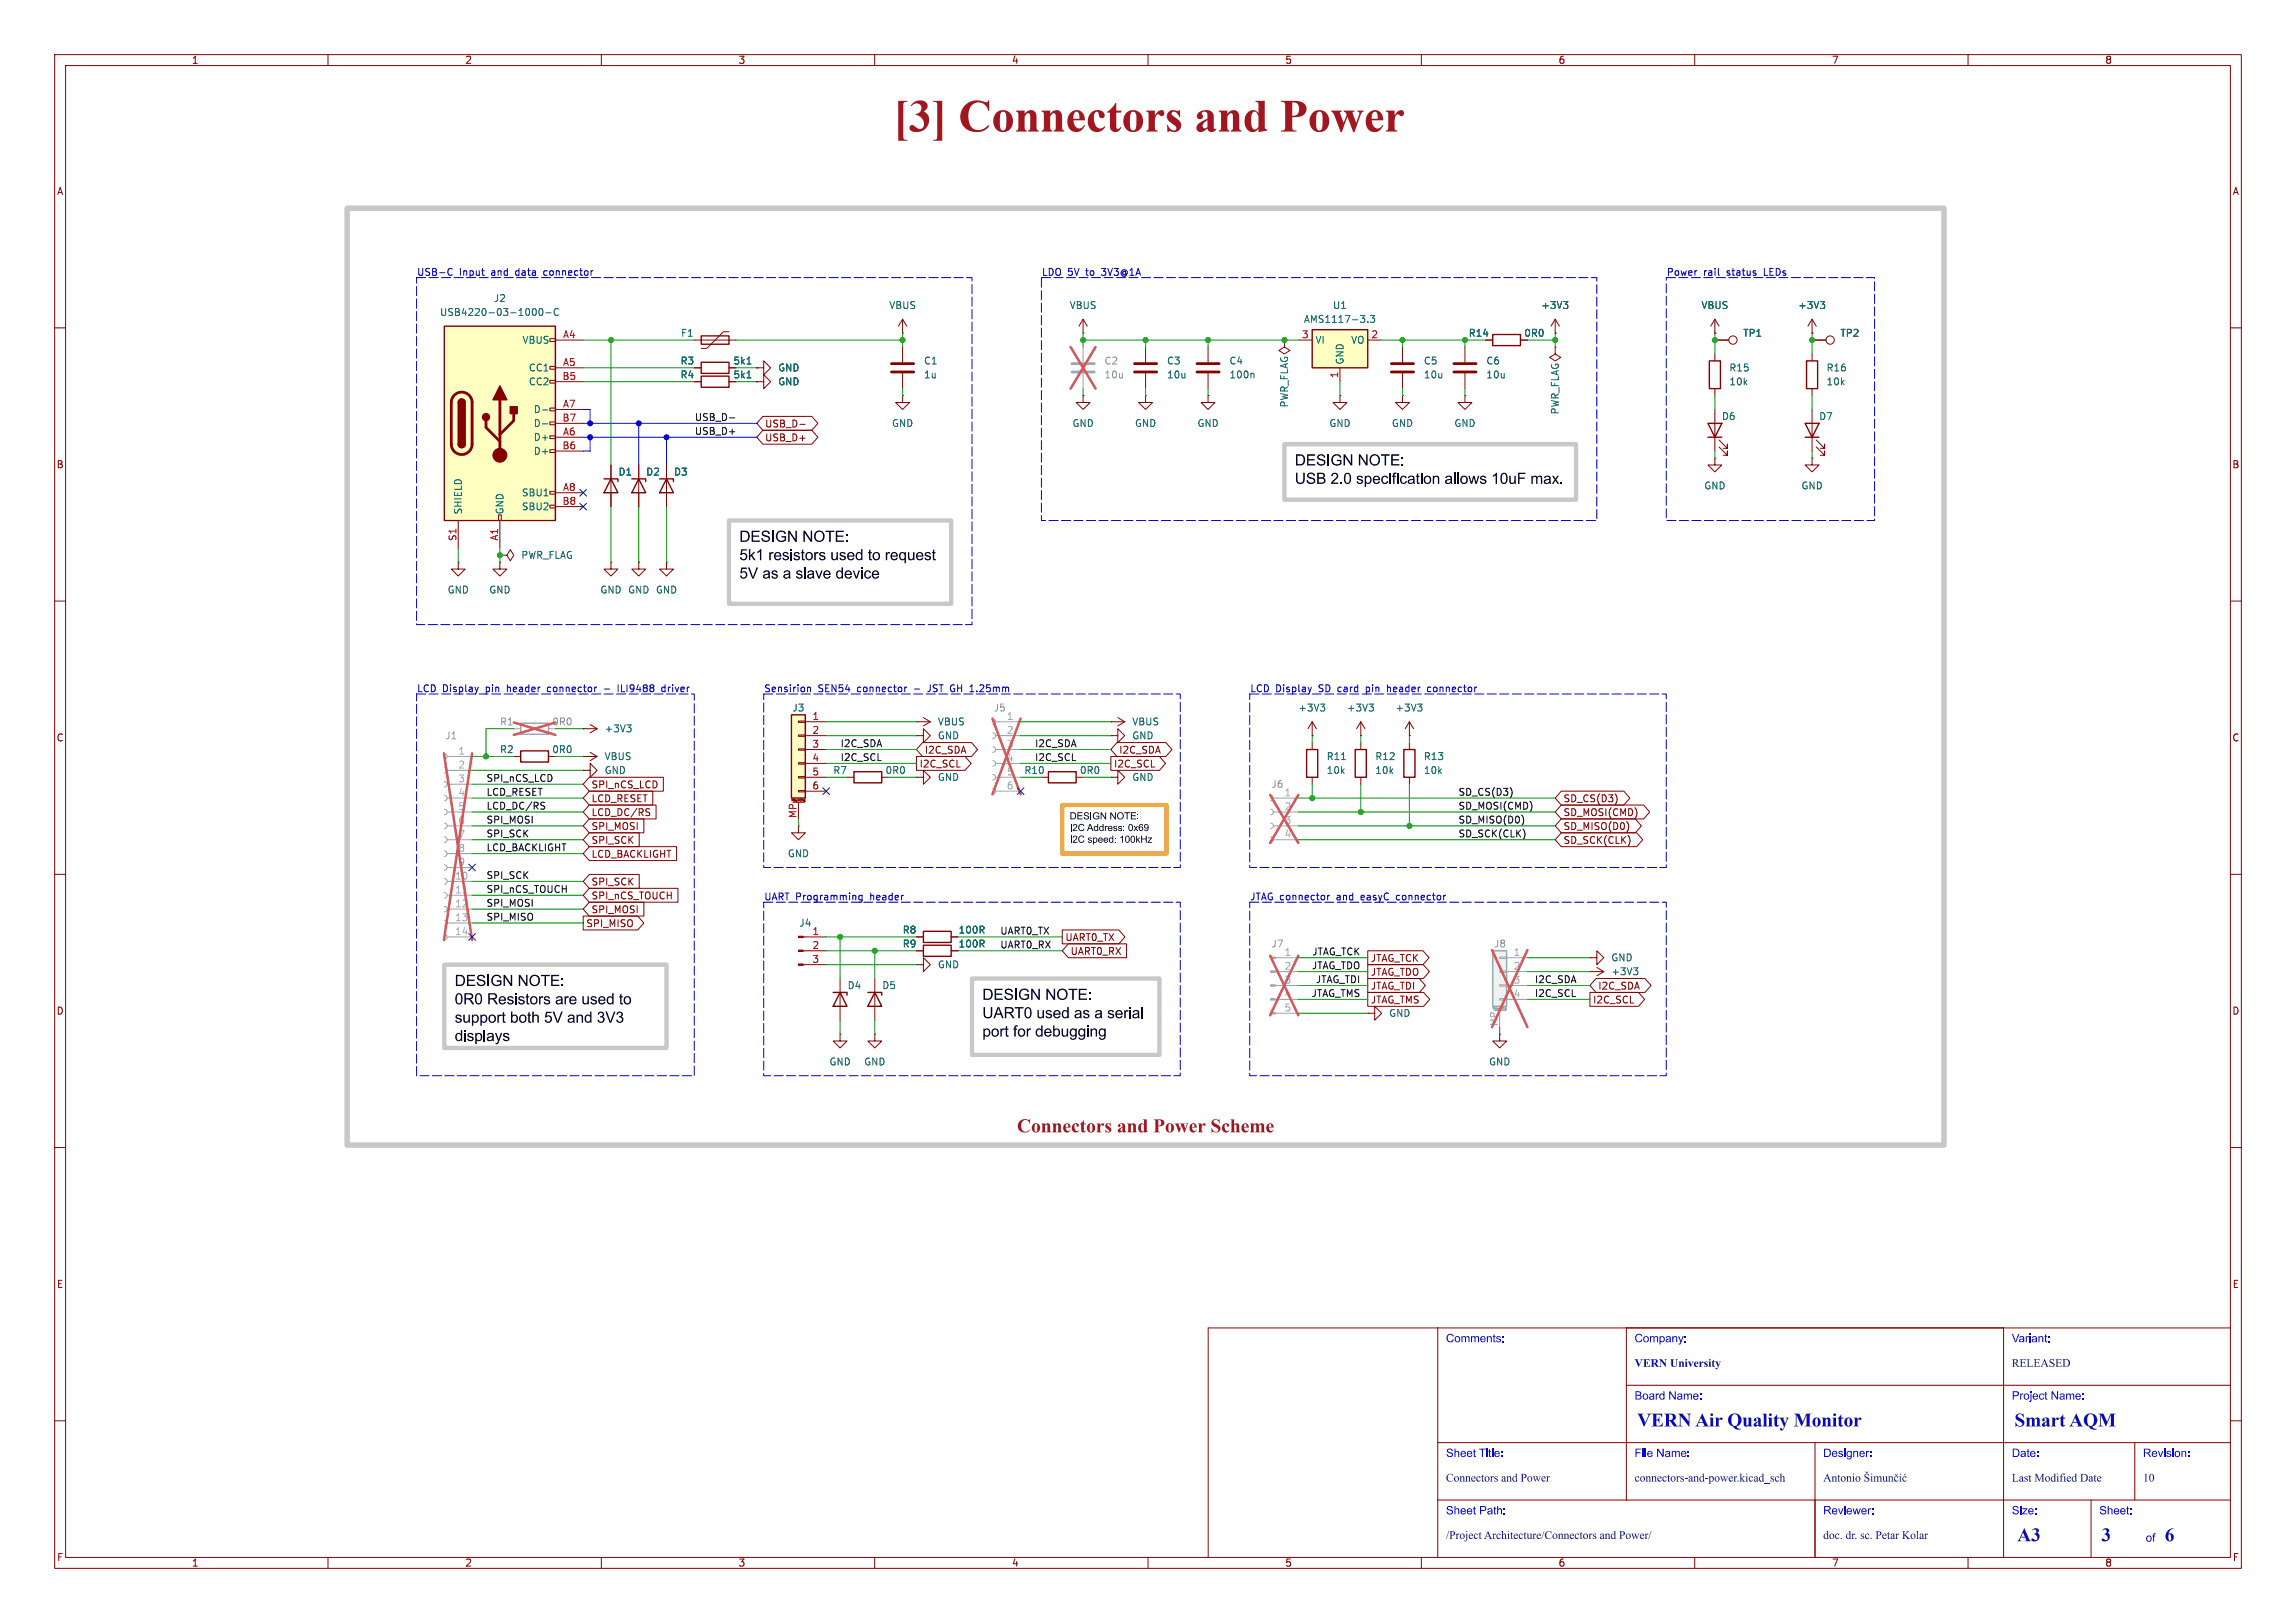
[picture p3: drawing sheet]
<svg xmlns="http://www.w3.org/2000/svg" width="420mm" height="297mm" viewBox="0 0 420 297" stroke-linecap="round" stroke-linejoin="round" font-family="sans-serif">
<defs><g id="words">
<text font-size="8.4" fill="#a21622" x="163.4" y="26.3">[3] ConnectorsandPower</text>
<text font-size="3.5" fill="#a21622" x="186" y="207.6">ConnectorsandPowerScheme</text>
<g font-size="3.5" fill="#00007f">
<text x="299.5" y="262">VERN Air QualityMonitor</text>
<text x="368.5" y="262">SmartAQM</text>
<text x="369" y="283">A3</text>
<text x="384.4" y="283">3</text>
<text x="396" y="283">6</text>
</g>
<g font-size="2.8">
<text x="236.8" y="89.7">USB 2.0 specification allows 10uF max.</text>
<text x="135.2" y="103.7">5k1 resistors used to request</text>
<text x="135.2" y="107">5V as a slave device</text>
<text x="83.2" y="184.9">0R0 Resistors are used to</text>
<text x="83.2" y="191.7">displays</text>
<text x="179.7" y="187.5">UART0 used as a serial</text>
<text x="179.7" y="190.8">port for debugging</text>
</g>
<g font-size="2.1" fill="#00f">
<text x="264.5" y="246.2">Comments:</text>
<text x="299" y="246.2">Company:</text>
<text x="368" y="246.2">Variant:</text>
<text x="299" y="256.7">Board Name:</text>
<text x="368" y="256.7">Project Name:</text>
<text x="264.5" y="267.2">Sheet Title:</text>
<text x="299" y="267.2">File Name:</text>
<text x="333.5" y="267.2">Designer:</text>
<text x="368" y="267.2">Date:</text>
<text x="392" y="267.2">Revision:</text>
<text x="264.5" y="277.7">Sheet Path:</text>
<text x="333.5" y="277.7">Reviewer:</text>
<text x="368" y="277.7">Size:</text>
<text x="384" y="277.7">Sheet:</text>
<text x="392.5" y="282.7">of</text>
</g>
<g font-size="2.1" fill="#00007f">
<text x="299" y="250.7">VERN University</text>
<text x="368" y="250.7">RELEASED</text>
<text x="264.5" y="271.7">ConnectorsandPower</text>
<text x="299" y="271.7">connectors-and-power.kicad_sch</text>
<text x="368" y="271.7">LastModified Date</text>
<text x="392" y="271.7">10</text>
<text x="264.5" y="282.2">/ProjectArchitecture/Connectors</text>
<text x="292.7" y="282.2">andPower/</text>
<text x="333.5" y="282.2">doc.dr.sc.PetarKolar</text>
</g>
<g font-size="1.8" fill="#840000">
<text x="35" y="11.9">1</text>
<text x="85" y="11.9">2</text>
<text x="135" y="11.9">3</text>
<text x="185" y="11.9">4</text>
<text x="235" y="11.9">5</text>
<text x="285" y="11.9">6</text>
<text x="335" y="11.9">7</text>
<text x="385" y="11.9">8</text>
<text x="10.3" y="35.9">A</text>
<text x="408.3" y="35.9">A</text>
<text x="139.9" y="81">USB_D+</text>
<text x="139.9" y="78.4">USB_D-</text>
<text x="10.3" y="85.9">B</text>
<text x="408.2" y="85.9">B</text>
<text x="10.3" y="135.9">C</text>
<text x="408.2" y="135.9">C</text>
<text x="168.1" y="140.7">I2C_SCL</text>
<text x="169.1" y="138.1">I2C_SDA</text>
<text x="203.7" y="140.7">I2C_SCL</text>
<text x="204.6" y="138.1">I2C_SDA</text>
<text x="108.1" y="144.5">SPI_nCS_LCD</text>
<text x="108.1" y="149.5">LCD_DC/RS</text>
<text x="108.1" y="147">LCD_RESET</text>
<text x="285.9" y="149.5">SD_MOSI(CMD)</text>
<text x="285.9" y="147">SD_CS(D3)</text>
<text x="108.1" y="152.1">SPI_MOSI</text>
<text x="108.1" y="154.6">SPI_SCK</text>
<text x="285.9" y="152.1">SD_MISO(D0)</text>
<text x="285.9" y="154.6">SD_SCK(CLK)</text>
<text x="108.1" y="157.2">LCD_BACKLIGHT</text>
<text x="108.1" y="164.8">SPI_nCS_TOUCH</text>
<text x="108.1" y="162.2">SPI_SCK</text>
<text x="108.1" y="167.3">SPI_MOSI</text>
<text x="107.2" y="169.9">SPI_MISO</text>
<text x="194.8" y="172.4">UART0_TX</text>
<text x="195.7" y="174.9">UART0_RX</text>
<text x="250.7" y="176.2">JTAG_TCK</text>
<text x="250.7" y="178.8">JTAG_TDO</text>
<text x="10.3" y="185.9">D</text>
<text x="250.7" y="183.8">JTAG_TMS</text>
<text x="250.7" y="181.3">JTAG_TDI</text>
<text x="291.3" y="183.8">I2C_SCL</text>
<text x="292.3" y="181.3">I2C_SDA</text>
<text x="408.2" y="185.9">D</text>
<text x="10.3" y="235.9">E</text>
<text x="408.3" y="235.9">E</text>
<text x="10.3" y="285.9">F</text>
<text x="35" y="286.9">1</text>
<text x="85" y="286.9">2</text>
<text x="135" y="286.9">3</text>
<text x="185" y="286.9">4</text>
<text x="235" y="286.9">5</text>
<text x="285" y="286.9">6</text>
<text x="335" y="286.9">7</text>
<text x="385" y="286.9">8</text>
<text x="408.3" y="285.9">F</text>
</g>
<g font-size="1.8" fill="#0000c2">
<text x="76.2" y="50.6">USB-C</text>
<text x="84" y="50.6">Input</text>
<text x="90" y="50.6">and</text>
<text x="94.6" y="50.6">data</text>
<text x="99.9" y="50.6">connector</text>
<text x="190.5" y="50.6">LDO 5V</text>
<text x="198.8" y="50.6">to</text>
<text x="201.8" y="50.6">3V3@1A</text>
<text x="304.8" y="50.6">Power</text>
<text x="311.6" y="50.6">rail</text>
<text x="316" y="50.6">status</text>
<text x="322.9" y="50.6">LEDs</text>
<text x="76.2" y="126.8">LCD Display</text>
<text x="88.9" y="126.8">pin</text>
<text x="93" y="126.8">header</text>
<text x="100.6" y="126.8">connector</text>
<text x="113.9" y="126.8">ILI9488</text>
<text x="122.1" y="126.8">driver</text>
<text x="139.7" y="126.8">Sensirion</text>
<text x="149.6" y="126.8">SEN54</text>
<text x="156.9" y="126.8">connector</text>
<text x="167.5" y="126.8">-</text>
<text x="170.2" y="126.8">JST GH 1.25mm</text>
<text x="228.6" y="126.8">LCD Display</text>
<text x="241.3" y="126.8">SD card</text>
<text x="250.3" y="126.8">pin</text>
<text x="254.4" y="126.8">header</text>
<text x="262" y="126.8">connector</text>
<text x="139.7" y="164.9">UART Programming</text>
<text x="159.3" y="164.9">header</text>
<text x="228.6" y="164.9">JTAG connector</text>
<text x="244.6" y="164.9">and</text>
<text x="249.2" y="164.9">easyC</text>
<text x="255.9" y="164.9">connector</text>
</g>
<g font-size="1.8" fill="#006464">
<text x="80.4" y="58">USB4220-03-1000-C</text>
<text x="90.2" y="55.5">J2</text>
<text x="162.6" y="56.7">VBUS</text>
<text x="195.6" y="56.7">VBUS</text>
<text x="238.4" y="59.3">AMS1117-3.3</text>
<text x="243.7" y="56.7">U1</text>
<text x="281.8" y="56.7">+3V3</text>
<text x="311.1" y="56.7">VBUS</text>
<text x="328.8" y="56.7">+3V3</text>
<text x="95.5" y="63.1">VBUS</text>
<text x="124.5" y="61.8">F1</text>
<text x="240.5" y="63.1">VI</text>
<text x="247.1" y="63.1">VO</text>
<text x="268.6" y="61.8">R14</text>
<text x="278.7" y="61.8">0R0</text>
<text x="318.8" y="61.8">TP1</text>
<text x="336.6" y="61.8">TP2</text>
<text x="96.6" y="68.2">CC1</text>
<text x="96.6" y="70.7">CC2</text>
<text x="124.4" y="69.4">R4</text>
<text x="124.4" y="66.9">R3</text>
<text x="134.1" y="69.4">5k1</text>
<text x="134.1" y="66.9">5k1</text>
<text x="142.2" y="68.2">GND</text>
<text x="142.2" y="70.7">GND</text>
<text x="168.9" y="66.9">C1</text>
<text x="168.9" y="69.4">1u</text>
<text x="213.4" y="66.9">C3</text>
<text x="213.4" y="69.4">10u</text>
<text x="224.8" y="66.9">C4</text>
<text x="224.8" y="69.4">100n</text>
<text x="246" y="66.8" transform="rotate(-90 246 66.8)">GND</text>
<text x="260.4" y="66.9">C5</text>
<text x="260.4" y="69.4">10u</text>
<text x="271.8" y="66.9">C6</text>
<text x="271.8" y="69.4">10u</text>
<text x="316.2" y="68.2">R15</text>
<text x="316.2" y="70.7">10k</text>
<text x="334" y="68.2">R16</text>
<text x="334" y="70.7">10k</text>
<text x="97.5" y="75.8">D-</text>
<text x="235.8" y="74.7" transform="rotate(-90 235.8 74.7)">PWR_FLAG</text>
<text x="285.3" y="75.9" transform="rotate(-90 285.3 75.9)">PWR_FLAG</text>
<text x="314.9" y="77.1">D6</text>
<text x="332.7" y="77.1">D7</text>
<text x="97.5" y="80.9">D+</text>
<text x="97.5" y="83.4">D+</text>
<text x="97.5" y="78.3">D-</text>
<text x="163.1" y="78.3">GND</text>
<text x="196.1" y="78.3">GND</text>
<text x="207.5" y="78.3">GND</text>
<text x="218.9" y="78.3">GND</text>
<text x="243.1" y="78.3">GND</text>
<text x="254.5" y="78.3">GND</text>
<text x="265.9" y="78.3">GND</text>
<text x="113" y="87.2">D1</text>
<text x="118.1" y="87.2">D2</text>
<text x="123.2" y="87.2">D3</text>
<text x="311.7" y="89.8">GND</text>
<text x="329.4" y="89.8">GND</text>
<text x="84.7" y="94.2" transform="rotate(-90 84.7 94.2)">SHIELD</text>
<text x="92.3" y="94.2" transform="rotate(-90 92.3 94.2)">GND</text>
<text x="95.4" y="91">SBU1</text>
<text x="95.4" y="93.6">SBU2</text>
<text x="95.3" y="102.5">PWR_FLAG</text>
<text x="81.8" y="108.8">GND</text>
<text x="89.4" y="108.8">GND</text>
<text x="109.7" y="108.8">GND GND GND</text>
<text x="144.9" y="130.4">J3</text>
<text x="237.4" y="130.4">+3V3</text>
<text x="246.3" y="130.4">+3V3</text>
<text x="255.2" y="130.4">+3V3</text>
<text x="110.5" y="134.2">+3V3</text>
<text x="171.5" y="135.5">GND</text>
<text x="171.5" y="132.9">VBUS</text>
<text x="207" y="135.5">GND</text>
<text x="207" y="132.9">VBUS</text>
<text x="91.4" y="138">R2</text>
<text x="100.9" y="138">0R0</text>
<text x="110.5" y="141.8">GND</text>
<text x="110.5" y="139.3">VBUS</text>
<text x="152.3" y="141.8">R7</text>
<text x="161.9" y="141.8">0R0</text>
<text x="171.5" y="143.1">GND</text>
<text x="187.3" y="141.8">R10</text>
<text x="197.4" y="141.8">0R0</text>
<text x="207" y="143.1">GND</text>
<text x="242.6" y="141.8">10k</text>
<text x="242.6" y="139.3">R11</text>
<text x="251.5" y="141.8">10k</text>
<text x="251.5" y="139.3">R12</text>
<text x="260.4" y="139.3">R13</text>
<text x="260.4" y="141.8">10k</text>
<text x="144" y="157.1">GND</text>
<text x="146.1" y="169.8">J4</text>
<text x="165" y="171">R8</text>
<text x="165" y="173.6">R9</text>
<text x="175.2" y="171">100R</text>
<text x="175.2" y="173.6">100R</text>
<text x="171.5" y="177.4">GND</text>
<text x="294.7" y="176.1">GND</text>
<text x="294.7" y="178.7">+3V3</text>
<text x="154.9" y="181.2">D4</text>
<text x="161.3" y="181.2">D5</text>
<text x="254" y="186.3">GND</text>
<text x="151.6" y="195.2">GND</text>
<text x="158" y="195.2">GND</text>
<text x="272.3" y="195.2">GND</text>
</g>
<g font-size="1.8" fill="#a90000">
<text x="102.9" y="62">A4</text>
<text x="238.1" y="62">3</text>
<text x="250.8" y="62">2</text>
<text x="102.8" y="69.6">B5</text>
<text x="102.9" y="67.1">A5</text>
<text x="244.9" y="69.3" transform="rotate(-90 244.9 69.3)">1</text>
<text x="102.8" y="77.2">B7</text>
<text x="102.9" y="74.7">A7</text>
<text x="102.8" y="82.3">B6</text>
<text x="102.9" y="79.8">A6</text>
<text x="102.9" y="89.9">A8</text>
<text x="102.8" y="92.5">B8</text>
<text x="83.6" y="99.1" transform="rotate(-90 83.6 99.1)">S1</text>
<text x="91.2" y="99" transform="rotate(-90 91.2 99)">A1</text>
<text x="148.5" y="131.8">1</text>
<text x="148.5" y="134.4">2</text>
<text x="148.5" y="136.9">3</text>
<text x="148.5" y="139.4">4</text>
<text x="148.5" y="142">5</text>
<text x="145.8" y="149.8" transform="rotate(-90 145.8 149.8)">MP</text>
<text x="148.5" y="144.5">6</text>
<text x="148.5" y="171.2">1</text>
<text x="148.5" y="173.7">2</text>
<text x="148.5" y="176.3">3</text>
</g>
<g font-size="1.8" fill="#989898">
<text x="201.9" y="66.9">C2</text>
<text x="201.9" y="69.4">10u</text>
<text x="181.7" y="130.4">J5</text>
<text x="81.4" y="135.5">J1</text>
<text x="91.4" y="132.9">R1</text>
<text x="100.9" y="132.9">0R0</text>
<text x="232.5" y="144.4">J6</text>
<text x="232.5" y="173.6">J7</text>
<text x="273.2" y="173.6">J8</text>
</g>
<g font-size="1.8" fill="#0f0f0f">
<text x="127" y="77.1">USB_D-</text>
<text x="127" y="79.7">USB_D+</text>
<text x="153.7" y="136.8">I2C_SDA</text>
<text x="189.2" y="136.8">I2C_SDA</text>
<text x="88.9" y="143.2">SPI_nCS_LCD</text>
<text x="153.7" y="139.4">I2C_SCL</text>
<text x="189.2" y="139.4">I2C_SCL</text>
<text x="88.9" y="148.2">LCD_DC/RS</text>
<text x="88.9" y="145.7">LCD_RESET</text>
<text x="266.7" y="148.2">SD_MOSI(CMD)</text>
<text x="266.7" y="145.7">SD_CS(D3)</text>
<text x="88.9" y="155.9">LCD_BACKLIGHT</text>
<text x="88.9" y="153.3">SPI_SCK</text>
<text x="88.9" y="150.8">SPI_MOSI</text>
<text x="266.7" y="153.3">SD_SCK(CLK)</text>
<text x="266.7" y="150.8">SD_MISO(D0)</text>
<text x="88.9" y="160.9">SPI_SCK</text>
<text x="88.9" y="166">SPI_MOSI</text>
<text x="88.9" y="163.5">SPI_nCS_TOUCH</text>
<text x="88.9" y="168.6">SPI_MISO</text>
<text x="182.9" y="173.6">UART0_RX</text>
<text x="182.9" y="171.1">UART0_TX</text>
<text x="239.9" y="177.5">JTAG_TDO</text>
<text x="239.9" y="174.9">JTAG_TCK</text>
<text x="240.6" y="180">JTAG_TDI</text>
<text x="280.7" y="180">I2C_SDA</text>
<text x="239.8" y="182.5">JTAG_TMS</text>
<text x="280.7" y="182.5">I2C_SCL</text>
</g>
<g font-size="1.8" fill="#aaa">
<text x="184.1" y="131.8">1</text>
<text x="184.1" y="134.4">2</text>
<text x="184.1" y="136.9">3</text>
<text x="83.7" y="138.2">1</text>
<text x="83.7" y="140.7">2</text>
<text x="83.7" y="143.3">3</text>
<text x="184.1" y="139.4">4</text>
<text x="184.1" y="142">5</text>
<text x="83.7" y="145.8">4</text>
<text x="83.7" y="148.3">5</text>
<text x="184.1" y="144.5">6</text>
<text x="234.9" y="145.8">1</text>
<text x="234.9" y="148.3">2</text>
<text x="83.7" y="150.9">6</text>
<text x="83.7" y="153.4">7</text>
<text x="83.7" y="156">8</text>
<text x="234.9" y="150.9">3</text>
<text x="234.9" y="153.4">4</text>
<text x="83.1" y="161">10</text>
<text x="83.7" y="158.5">9</text>
<text x="83.1" y="163.6">11</text>
<text x="83.1" y="166.1">12</text>
<text x="83.1" y="168.7">13</text>
<text x="83.1" y="171.2">14</text>
<text x="234.9" y="175">1</text>
<text x="234.9" y="177.5">2</text>
<text x="276.8" y="175">1</text>
<text x="276.8" y="177.5">2</text>
<text x="234.9" y="180.1">3</text>
<text x="234.9" y="182.6">4</text>
<text x="234.9" y="185.2">5</text>
<text x="276.8" y="180.1">3</text>
<text x="276.8" y="182.6">4</text>
<text x="274.1" y="187.9" transform="rotate(-90 274.1 187.9)">MP</text>
</g>
<text font-size=".5" fill="#840000" x="144.6" y="146.9">Mounting</text>
<text font-size=".5" fill="#a1a1a1" x="272.8" y="185">Mounting</text>
</g></defs>
<g fill="none" stroke="#840000" stroke-width=".18">
<path d="M10 10h400v277h-400zM12 12h396v273h-396zM60 10v2M110 10v2M160 10v2M210 10v2M260 10v2M310 10v2M360 10v2M10 60h2M408 60h2M10 110h2"/>
<path d="M408 110h2M10 160h2M408 160h2M10 210h2M408 210h2M10 260h2M408 260h2M408 253.5h-41.5v31.5M332 274.5h76M382.5 274.5v10.5M390.5 264v10.5M408 264h-76v21"/>
<path d="M60 285v2M110 285v2M160 285v2M210 285v2M260 285v2M310 285v2M360 285v2"/>
</g>
<g fill="#00007f">
<path d="M334.2 269.7l.8 1.4h-.6l.2-.1-.1-.3h-.6l-.1 .3 .2 .1h-.5l.4-.5h.5l-.2-.6-.3 .6z"/>
<path d="M335 270.3l.4-.2v.2a.28 .28 0 0 1 .4-.1 .28 .28 0 0 1 .1 .3v.5l.2 .1h-.5l.1-.1v-.5a.2 .2 0 0 0-.1-.2 .2 .2 0 0 0-.2 .1v.6l.1 .1h-.5l.2-.1v-.5z"/>
<path d="M336.4 269.9v.3h.2h-.2v.7h.3l-.1 .2a.2 .2 0 0 1-.3 0 .2 .2 0 0 1-.1-.2v-.7h-.1z"/>
<path d="M336.9 270.3a.47 .47 0 0 1 .7 .1 .47 .47 0 0 1-.3 .7 .47 .47 0 0 1-.6-.5h.2a.32 .32 0 0 0 .4 .5 .31 .31 0 0 0 .1-.6l-.1-.2a.25 .25 0 0 0-.3 0 .25 .25 0 0 0-.1 .3h-.2z"/>
<path d="M337.7 270.3l.3-.2 .1 .2a.28 .28 0 0 1 .3-.1 .28 .28 0 0 1 .2 .3v.5l.1 .1h-.4l.1-.1v-.5a.2 .2 0 0 0-.1-.2 .2 .2 0 0 0-.3 .1v.6l.2 .1h-.5l.2-.1v-.5z"/>
<path d="M338.8 270.3l.3-.2v.9l.2 .1h-.5l.2-.1v-.5z"/>
<path d="M339.6 270.3a.47 .47 0 0 1 .7 .1 .47 .47 0 0 1-.3 .7 .47 .47 0 0 1-.6-.5h.2a.31 .31 0 0 0 .3 .5 .32 .32 0 0 0 .2-.6l-.1-.2a.25 .25 0 0 0-.3 0 .25 .25 0 0 0-.1 .3h-.2z"/>
<path d="M341.1 269.8l.8-.1-.1 .5a.29 .29 0 0 0-.2-.5 .29 .29 0 0 0-.3 .5 .66 .66 0 0 1 .6 .8l-.3 .1h-.6v-.4a.39 .39 0 0 0 .4 .3 .39 .39 0 0 0 .4-.2l-.1-.1a.64 .64 0 0 1-.6-.9z"/>
<path d="M341.2 269.2l.3 .2 .3-.2-.2 .4h-.2z"/>
<path d="M342.1 270.3l.4-.2v.9l.1 .1h-.5l.2-.1v-.5v-.2z"/>
<path d="M342.7 270.3l.3-.2v.2l.3-.2 .3 .2 .2-.2 .2 .1 .2 .8 .1 .1h-.5l.2-.1v-.5a.2 .2 0 0 0-.2-.2 .2 .2 0 0 0-.2 .2v.5l.1 .1h-.4l.1-.1v-.5a.21 .21 0 0 0-.2-.2 .21 .21 0 0 0-.2 .1v.6l.2 .1h-.5l.1-.1v-.5z"/>
<path d="M344.3 270.2h.3v.6a.2 .2 0 0 0 .2 .2 .2 .2 0 0 0 .2-.1v-.6l-.1-.1h.3v.7l.1 .1-.3 .1v-.2l-.2 .2a.27 .27 0 0 1-.3 0 .27 .27 0 0 1-.1-.3v-.5z"/>
<path d="M345.3 270.3l.4-.2v.2a.28 .28 0 0 1 .4-.1 .28 .28 0 0 1 .1 .3l.1 .5 .1 .1h-.5l.2-.1v-.5a.2 .2 0 0 0-.2-.2 .2 .2 0 0 0-.2 .1v.6l.1 .1h-.4l.1-.1v-.6z"/>
<path d="M346.6 270.3l.4-.2a.17 .17 0 0 1 .2 .1 .17 .17 0 0 1-.1 .2 .29 .29 0 0 0-.4-.2 .29 .29 0 0 0-.1 .5 .29 .29 0 0 0 .3 .3 .29 .29 0 0 0 .3-.3 .43 .43 0 0 1-.6 .4 .43 .43 0 0 1-.1-.7z"/>
<path d="M346.6 269.7l.3 .2 .3-.2-.2 .3h-.2z"/>
<path d="M347.4 270.3l.3-.2v.9l.2 .1h-.5l.1-.1v-.5z"/>
<path d="M348.1 270.3l.5-.1 .1 .1-.1 .1a.29 .29 0 0 0-.4-.2 .29 .29 0 0 0 0 .5l.2 .3 .3-.3a.43 .43 0 0 1-.6 .4 .43 .43 0 0 1-.1-.7z"/>
<path d="M348.4 269.7h.2l-.3 .3z"/>
<circle cx="339.1" cy="269.8" r=".11"/>
<circle cx="342.4" cy="269.8" r=".11"/>
<circle cx="347.6" cy="269.8" r=".11"/>
</g>
<path d="M268 72.4v1.3h1.2l-1.2 1.2-1.3-1.2h1.3M268 72.4h.1M284.5 63.5v1.3l1 .6-1 .6-1-.6 1-.6M284.5 63.5h.1M313.7 64.8v1.2M313.7 71.1v1.3M263 243v42M297.5 243v31.5M366.5 243v10.5h-69M408 243h-187v42M263 274.5h69v10.5M263 264h69" fill="none" stroke="#840000" stroke-width=".18"/>
<path d="M312.7 66h2v5.1h-2z" fill="none" stroke="#840000" stroke-width=".25"/>
<path d="M240 60.3h10.2v7h-10.2z" fill="#ffffc2"/>
<path d="M240 60.3h10.2v7h-10.2zM273 61.2h5.1v2h-5.1z" fill="none" stroke="#840000" stroke-width=".25"/>
<g fill="none" stroke="#840000" stroke-width=".18">
<path d="M138.4 67.3h1.3v-1.3l1.3 1.3-1.3 1.3v-1.3M138.4 67.3h.1M221 72.4v1.3h1.2l-1.2 1.2-1.3-1.2h1.3M221 72.4h.1M234.9 62.2v1.3l1.1 .6-1.1 .7-1-.7 1-.6M234.9 62.2h.1M237.5 62.2h2.5M245.1 72.4v1.3h1.3l-1.3 1.2-1.3-1.2h1.3M245.1 72.4h.1M245.1 67.3v2.6M250.2 62.2h2.5M256.5 72.4v1.3h1.3l-1.3 1.2-1.2-1.2h1.2"/>
<path d="M256.5 72.4h.1M256.5 63.5v2.8M256.5 68.3v2.8M268 63.5v2.8M268 68.3v2.8M271.8 62.2h1.2M278.1 62.2h1.3M167.6 132.1h.1M167.6 132.1h2.6M168.9 131.3l1.3 .8M170.2 132.1l-1.3 .7M240 134.6h.1"/>
<path d="M240 132.1l-.7 1.3M240 132.1v2.5M240 132.1l.8 1.3M248.9 134.6h.1M248.9 132.1l-.7 1.3M248.9 132.1v2.5M248.9 132.1l.8 1.3M257.8 134.6h.1M257.8 132.1l-.8 1.3M257.8 132.1v2.5M257.8 132.1l.8 1.3"/>
</g>
<path d="M250.2 58.9v.1M250.7 57.7h.8l-.5 .5 .4 .1v.6l-.2 .1-.5-.1M241.5 128.8h.8l-.4 .5M242.1 129.3l.2 .3v.3l-.2 .2M250.4 128.8h.8l-.4 .5M251 129.3l.2 .3v.3l-.2 .2M259.3 128.8h.8l-.4 .5M259.9 129.3l.2 .3v.3l-.2 .2" fill="none" stroke="#006464" stroke-width=".18"/>
<path d="M233.3 177.8h4.2M233.3 175.3h4.2M233.3 185.4h4.2M233.3 182.9h4.2M233.3 180.3h4.2" fill="none" stroke="#a1a1a1" stroke-width=".18"/>
<g fill="#a1a1a1" stroke="#a1a1a1" stroke-width=".18">
<path d="M232.4 185.3h.9v.2h-.9z"/>
<path d="M232.4 182.8h.9v.2h-.9z"/>
<path d="M232.4 180.2h.9v.3h-.9z"/>
<path d="M232.4 177.7h.9v.2h-.9z"/>
<path d="M232.4 175.1h.9v.3h-.9z"/>
</g>
<path d="M232.3 174.9l5.2 10.9M237.5 174.9l-5.2 10.9" fill="none" stroke="#e65255" stroke-width=".46"/>
<path d="M254.5 68.1h4.1M254.5 66.5h4.1M265.9 68.1h4.1M265.9 66.5h4.1" fill="none" stroke="#840000" stroke-width=".51"/>
<path d="M144.8 130.8h2.5v15.3h-2.5z" fill="#ffffc2"/>
<g fill="none" stroke="#840000" stroke-width=".18">
<path d="M165.1 58.4v2.6M165.1 58.4l-.8 1.3M165.1 58.4l.8 1.3M198.1 58.4l-.7 1.3M198.1 58.4v2.6M198.1 58.4l.8 1.3M284.5 58.4l-.8 1.3M284.5 58.4v2.6M284.5 58.4l.7 1.3M313.7 58.4v2.6M313.7 58.4l-.8 1.3M313.7 58.4l.8 1.3"/>
<path d="M127 62.2h7.6M127 69.9h1.3M127 67.3h1.3M133.3 60.7h-1l-3 3.1h-1M133.3 69.9h1.3M133.3 67.3h1.3M138.4 69.9h1.3v-1.3l1.3 1.3-1.3 1.2v-1.2M138.4 69.9h.1M165.1 72.4v1.3h1.3l-1.3 1.2-1.3-1.2h1.3M165.1 72.4h.1M165.1 61h.1M165.1 63.5v2.8"/>
<path d="M165.1 68.3v2.8M198.1 61h.1M198.1 72.4v1.3h1.3l-1.3 1.2-1.3-1.2h1.3M198.1 72.4h.1M209.5 72.4v1.3h1.3l-1.3 1.2-1.2-1.2h1.2M209.5 72.4h.1M209.5 63.5v2.8M209.5 68.3v2.8M221 63.5v2.8M221 68.3v2.8M284.5 61h.1M313.7 61h.1"/>
<path d="M313.7 62.2h2.5M313.7 74.9v7.7M111.8 85.1v7.6M116.8 85.1v7.6M121.9 85.1v7.6M313.7 83.8v1.3h1.3l-1.3 1.3-1.3-1.3h1.3M313.7 83.8h.1M314.5 81.8l1.5 1.5v-.7v.7h-.8M314.5 80.5l1.5 1.5v-.7v.7h-.8M331.5 83.8v1.3h1.2l-1.2 1.3-1.3-1.3h1.3M331.5 83.8h.1M83.8 102.9v1.2h1.3l-1.3 1.3-1.3-1.3h1.3"/>
<path d="M83.8 102.9h.1M91.4 102.9v1.2h1.3l-1.3 1.3-1.2-1.3h1.2M91.4 102.9h.1M91.4 101.6h1.3l.6-1 .7 1-.7 1-.6-1M91.4 101.6h.1M111.8 102.9v1.2h1.2l-1.2 1.3-1.3-1.3h1.3M111.8 102.9h.1M116.8 102.9v1.2h1.3l-1.3 1.3-1.2-1.3h1.2M116.8 102.9h.1M121.9 102.9v1.2h1.3l-1.3 1.3-1.3-1.3h1.3M121.9 102.9h.1M94 138.4h1.2"/>
<path d="M100.3 138.4h1.3M106.7 133.4h.1M106.7 133.4h2.5M107.9 132.6l1.3 .8M109.2 133.4l-1.3 .7M146 139.6h1.3v.2h-1.3zM146 137h1.3v.3h-1.3zM146 134.5h1.3v.2h-1.3zM146 132h1.3v.2h-1.3zM147.3 132.1h3.8M147.3 134.6h3.8M147.3 137.2h3.8"/>
<path d="M147.3 139.7h3.8M144.9 146.6v-.4l.1 .3 .1-.3v.4M145 146.8h2.1M146 144.7h1.3v.2h-1.3zM146 142.1h1.3v.3h-1.3zM146 151.1v1.3h1.3l-1.3 1.3-1.2-1.3h1.2M146 151.1h.1M146 146.8v3.1M146.3 146.2v.3M146.6 146.2h.1M146.6 146.2l-.1 .1M147.1 146.7h.1"/>
<path d="M147.2 146.7h.1M147.2 146.3v.4M147.2 146.4h-.1v.2h.1M147.3 142.2h3.8M147.3 144.8h3.8M154.9 142.2h1.3M161.3 142.2h1.3M167.6 142.2h1.3v-1.2l1.3 1.2-1.3 1.3v-1.3M167.6 142.2h.1M146.9 176.5h4.2M146.9 174h4.2M146.9 171.5h4.2"/>
<path d="M153.7 179.1v7.6M160 179.1v7.6M167.6 176.5h1.3v-1.2l1.3 1.2-1.3 1.3v-1.3M167.6 176.5h.1M167.6 174h1.3M167.6 171.5h1.3M174 174h1.3M174 171.5h1.3M153.7 189.2v1.3h1.2l-1.2 1.3-1.3-1.3h1.3M153.7 189.2h.1M160 189.2v1.3h1.3l-1.3 1.3-1.3-1.3h1.3M160 189.2h.1"/>
<path d="M250.2 185.4h1.3v-1.2l1.2 1.2-1.2 1.3v-1.3M250.2 185.4h.1M274.3 189.2v1.3h1.3l-1.3 1.3-1.3-1.3h1.3M274.3 189.2h.1"/>
<circle cx="317" cy="62.2" r=".76"/>
</g>
<g fill="none" stroke="#840000" stroke-width=".25">
<path d="M128.3 68.8h5v2.1h-5zM128.3 61.5h5v1.5h-5zM128.3 66.3h5v2h-5zM312.4 77.5h2.6l-1.3 2.5zM110.5 87.6h2.5v.5M111.8 87.6l1.2 2.6h-2.5zM115.6 87.6h2.5v.5M116.8 87.6l1.3 2.6h-2.5zM120.6 87.6h2.6v.5M121.9 87.6l1.3 2.6h-2.6zM312.4 80h2.6M95.2 137.4h5.1v2h-5.1z"/>
<path d="M144.8 130.8h2.5v15.3h-2.5zM156.2 141.2h5.1v2.1h-5.1zM168.9 170.4h5.1v2.1h-5.1zM168.9 173h5.1v2h-5.1zM152.4 181.6h2.5v.5M153.7 181.6l1.2 2.6h-2.5zM158.7 181.6h2.6v.5M160 181.6l1.3 2.6h-2.6z"/>
</g>
<path d="M163.1 68.1h4M163.1 66.5h4M207.5 68.1h4.1M207.5 66.5h4.1M218.9 68.1h4.1M218.9 66.5h4.1" fill="none" stroke="#840000" stroke-width=".51"/>
<path d="M286 55.2h.8l-.4 .5M286.5 55.7l.3 .2v.3l-.3 .3M136.6 69.2h.8M136.6 66.6h.8M229.2 68.3l.2 .2v.7M114.7 132.7h.7l-.4 .4M115.2 133.1l.2 .3v.3l-.2 .2" fill="none" stroke="#006464" stroke-width=".18"/>
<g fill="#840000" stroke="#840000" stroke-width=".18">
<path d="M146 176.4h.9v.3h-.9z"/>
<path d="M146 173.9h.9v.2h-.9z"/>
<path d="M146 171.3h.9v.3h-.9z"/>
</g>
<path d="M196.1 68.1h4.1M196.1 66.5h4.1" fill="none" stroke="#a1a1a1" stroke-width=".51"/>
<g fill="none" stroke="#a1a1a1" stroke-width=".18">
<path d="M198.1 63.5v2.8M198.1 68.3v2.8M81.3 137.9l.3 .2 .2 .3-.2 .4-.3 .1M81.8 138.4h4.6M94 133.4h1.2M100.3 133.4h1.3M181.6 139.2l.4 .1 .1 .4-.1 .4-.4 .1M181.6 136.7l.4 .1 .1 .4-.1 .3-.4 .2M181.6 134.1l.4 .2 .1 .3-.1 .4-.4 .1M181.6 131.6l.4 .1 .1 .4-.1 .3-.4 .2M182.1 139.7h4.6M182.1 137.2h4.6"/>
<path d="M182.1 134.6h4.6M182.1 132.1h4.6M81.3 158.2l.3 .2 .2 .4-.2 .3-.3 .2M81.3 155.7l.3 .2 .2 .3-.2 .4-.3 .1M81.3 153.2l.3 .1 .2 .4-.2 .3-.3 .2M81.3 150.6l.3 .2 .2 .3-.2 .4-.3 .1M81.3 148.1l.3 .1 .2 .4-.2 .3-.3 .2M81.3 145.5l.3 .2 .2 .4-.2 .3-.3 .2M81.3 143l.3 .2 .2 .3-.2 .4-.3 .1M81.3 140.5l.3 .1 .2 .4-.2 .3-.3 .2M81.8 158.8h4.6M81.8 156.2h4.6"/>
<path d="M81.8 153.7h4.6M81.8 151.1h4.6M81.8 148.6h4.6M81.8 146.1h4.6M81.8 143.5h4.6M81.8 141h4.6M181.6 144.3l.4 .1 .1 .4-.1 .3-.4 .2M181.6 141.7l.4 .2 .1 .3-.1 .4-.4 .1M182.1 144.8h4.6M182.1 142.2h4.6M81.3 170.9l.3 .2 .2 .4-.2 .3-.3 .2M81.3 168.4l.3 .2 .2 .3-.2 .4-.3 .1"/>
<path d="M81.3 165.9l.3 .1 .2 .4-.2 .3-.3 .2M81.3 163.3l.3 .2 .2 .3-.2 .4-.3 .1M81.3 160.8l.3 .1 .2 .4-.2 .3-.3 .2M81.8 171.5h4.6M81.8 168.9h4.6M81.8 166.4h4.6M81.8 163.8h4.6M81.8 161.3h4.6"/>
</g>
<path d="M195.8 63.5l4.6 7.6M200.4 63.5l-4.6 7.6M81.2 137.8l5.2 34.2M86.4 137.8l-5.2 34.2M94 132.2l7.6 2.3M101.6 132.2l-7.6 2.3M181.5 131.5l5.2 13.9M186.7 131.5l-5.2 13.9" fill="none" stroke="#e65255" stroke-width=".46"/>
<path d="M95.2 132.3h5.1v2.1h-5.1z" fill="none" stroke="#a1a1a1" stroke-width=".25"/>
<path d="M84.7 163.4h.7" fill="none" stroke="#aaa" stroke-width=".18"/>
<path d="M81.3 59.7h20.3v35.6h-20.3z" fill="#ffffc2"/>
<g fill="none" stroke="#840000" stroke-width=".18">
<path d="M100.6 79.8h1v.5h-1zM100.6 77.2h1v.5h-1zM100.6 74.7h1v.5h-1zM100.6 69.6h1v.5h-1zM100.6 67.1h1v.5h-1zM100.6 62h1v.5h-1zM101.6 62.2h5.1M101.6 67.3h5.1M101.6 74.9h5.1M101.6 69.9h5.1M101.6 77.5h5.1M83.8 95.3v5"/>
<path d="M91.2 94.2h.5v1.1h-.5zM91.4 95.3v5M100.6 92.5h1v.5h-1zM100.6 89.9h1v.5h-1zM100.6 82.3h1v.5h-1zM101.6 80h5.1M101.6 90.2h5.1M101.6 82.6h5.1M101.6 92.7h5.1M106.7 138.4h.1M106.7 138.4h2.5M107.9 137.7l1.3 .7"/>
<path d="M109.2 138.4l-1.3 .8M167.6 134.6h1.3v-1.2l1.3 1.2-1.3 1.3v-1.3M167.6 134.6h.1M203.2 132.1h.1M203.2 134.6h1.3v-1.2l1.2 1.2-1.2 1.3v-1.3M203.2 134.6h.1M203.2 132.1h2.5M204.5 131.3l1.2 .8M205.7 132.1l-1.2 .7M240 135.9v1.3M248.9 135.9v1.3M257.8 135.9v1.3"/>
<path d="M106.7 141h1.2v-1.3l1.3 1.3-1.3 1.2v-1.2M106.7 141h.1M190.5 142.2h1.3M196.8 142.2h1.3M203.2 142.2h1.3v-1.2l1.2 1.2-1.2 1.3v-1.3M203.2 142.2h.1M240 142.2v1.3M248.9 142.2v1.3M257.8 142.2v1.3M290.8 175.3h1.3v-1.3l1.3 1.3-1.3 1.2v-1.2M290.8 175.3h.1M290.8 177.8h.1"/>
<path d="M290.8 177.8h2.6M292.1 177l1.3 .8M293.4 177.8l-1.3 .8"/>
</g>
<path d="M81.3 59.7h20.3v35.6h-20.3zM83.8 73.7a.64 .64 0 0 1 .7-.7 .64 .64 0 0 1 .6 .7M83.8 81.3a.64 .64 0 0 0 .7 .6 .64 .64 0 0 0 .6-.6M239 137.2h2v5h-2zM247.9 137.2h2v5h-2zM256.8 137.2h2v5h-2zM191.8 141.2h5v2.1h-5z" fill="none" stroke="#840000" stroke-width=".25"/>
<path d="M83.1 72.3a1.9 1.9 0 0 1 2.1-.4 1.9 1.9 0 0 1 1.2 1.8v7.6a1.91 1.91 0 0 1-1.9 1.9 1.91 1.91 0 0 1-2-1.9l.1-7.8 .1-.6zM88.9 77v1.2l2.5 2.6M91.4 73.2v10.1M94 75.7v1.3l-2.6 2.5" fill="none" stroke="#840000" stroke-width=".51"/>
<g fill="#840000" stroke="#840000" stroke-width=".25">
<path d="M83.8 81.3h1.3a.64 .64 0 0 1-.6 .6 .64 .64 0 0 1-.7-.6z"/>
<path d="M83.8 73.7h1.3v7.6h-1.3z"/>
<path d="M84 73.2a.64 .64 0 0 1 .7-.1 .64 .64 0 0 1 .4 .6h-1.3z"/>
<path d="M91.4 70.6l1.3 2.6h-2.5z"/>
<path d="M93.3 74.4h1.3v1.3h-1.3z"/>
<circle cx="88.9" cy="76.3" r=".63"/>
</g>
<circle cx="91.4" cy="83.3" r="1.27" fill="#840000" stroke="#840000" stroke-width=".18"/>
<path d="M97.4 56.7l.3-.2a.68 .68 0 0 1 .4 .6 .68 .68 0 0 1-.4 .6l-.3-.2M98.7 56.6l.2-.1a.68 .68 0 0 1 .4 .6 .68 .68 0 0 1-.4 .6l-.3-.5zM99.8 57.2h1M102.1 56.6a.6 .6 0 0 0-.8 .4 .6 .6 0 0 0 .6 .7l.2-.1M99.2 75h1M99.2 77.6h1M245.4 139h.7M298.8 177.1h.8l-.4 .5M299.3 177.6l.3 .2v.3l-.3 .3" fill="none" stroke="#006464" stroke-width=".18"/>
<path d="M232.4 153.2l.4 .1 .1 .4-.1 .3-.4 .2M232.4 150.6l.4 .2 .1 .3-.1 .4-.4 .1M232.4 148.1l.4 .1 .1 .4-.1 .3-.4 .2M232.4 145.5l.4 .2 .1 .4-.1 .3-.4 .2M232.9 153.7h4.6M232.9 151.1h4.6M232.9 148.6h4.6M232.9 146.1h4.6" fill="none" stroke="#a1a1a1" stroke-width=".18"/>
<path d="M232.3 145.5l5.2 8.8M237.5 145.5l-5.2 8.8" fill="none" stroke="#e65255" stroke-width=".46"/>
<path d="M273 174h2.6v10.2h-2.6z" fill="#f0f0f0"/>
<g fill="none" stroke="#a1a1a1" stroke-width=".18">
<path d="M274.3 177.7h1.3v.2h-1.3zM274.3 175.1h1.3v.3h-1.3zM275.6 175.3h3.8M275.6 177.8h3.8M273.1 184.7v-.4l.2 .3 .1-.3v.4M273.3 184.9h2M274.3 182.8h1.3v.2h-1.3zM274.3 180.2h1.3v.3h-1.3zM274.3 184.9v3.1M274.6 184.3v.3M274.8 184.3h.1M274.8 184.3v.1"/>
<path d="M275.3 184.8h.2M275.3 184.7h.1M275.3 184.5v.2M275.4 184.7h.1M275.4 184.5h-.1M275.4 184.5h.1M275.5 184.8h.1M275.5 184.4v.4M275.6 180.3h3.8M275.6 182.9h3.8"/>
</g>
<path d="M273 174h2.6v10.2h-2.6z" fill="none" stroke="#a1a1a1" stroke-width=".25"/>
<path d="M272.9 173.9l6.5 14.1M279.4 173.9l-6.5 14.1" fill="none" stroke="#e65255" stroke-width=".46"/>
<g fill="none" stroke="#840000" stroke-width=".18">
<path d="M331.5 58.4v2.6M331.5 58.4l-.8 1.3M331.5 58.4l.7 1.3M127 67.3h1.3M127 69.9h1.3M133.3 67.3h1.3M133.3 69.9h1.3M138.4 69.9h.1M138.4 67.3h.1M139.5 78.7h9l1.1 1.3-1.1 1.3h-9l-1.1-1.3zM139.5 76.2h9l1.1 1.3-1.1 1.2h-9l-1.1-1.2zM146.3 77.7h1"/>
<path d="M271.8 62.2h1.2M278.1 62.2h1.3M284.5 61h.1M313.7 61h.1M313.7 62.2h2.5M331.5 61h.1M331.5 62.2h2.5M331.5 64.8v1.2M331.5 71.1v1.3M331.5 74.9v7.7M111.8 85.1v2.5M111.8 90.2v2.5"/>
<path d="M116.8 85.1v2.5M116.8 90.2v2.5M121.9 85.1v2.5M121.9 90.2v2.5M332.2 81.8l1.6 1.5v-.7v.7h-.8M332.2 80.5l1.6 1.5v-.7v.7h-.8M167.6 138.4h8.9l1.1 1.3-1.1 1.3h-8.9zM168.8 135.9h8.9l1.1 1.3-1.1 1.2h-8.9l-1.2-1.2zM203.2 138.4h8.9l1.1 1.3-1.1 1.3h-8.9zM204.3 135.9h9l1.1 1.3-1.1 1.2h-9l-1.1-1.2zM107.8 154.9h16v2.6h-16l-1.1-1.3zM107.8 142.2h13.5v2.6h-13.5l-1.1-1.3z"/>
<path d="M107.8 147.3h12.2v2.6h-12.2l-1.1-1.3zM107.8 144.8h11.6v2.5h-11.6l-1.1-1.2zM107.8 149.9h10v2.5h-10l-1.1-1.3zM107.8 152.4h9.1v2.5h-9.1l-1.1-1.2zM118.4 148l.5 .1M118.6 148.7l.3 .2-.3 .4M285.6 147.3h15.1l1.1 1.3-1.1 1.3h-15.1l-1.1-1.3zM285.6 149.9h13.5l1.2 1.2-1.2 1.3h-13.5l-1.1-1.3zM285.6 152.4h13.8l1.1 1.3-1.1 1.2h-13.8l-1.1-1.2zM285.6 144.8h11.4l1.1 1.3-1.1 1.2h-11.4l-1.1-1.2zM295.7 145.6l.1 .5-.1 .7M297.8 150.7l.1 .5-.1 .7"/>
<path d="M298 153.3l.2 .4-.2 .8M106.7 167.6h10l1.1 1.3-1.1 1.3h-10zM107.8 162.6h16.2v2.5h-16.2l-1.1-1.3zM107.8 160h9.1v2.6h-9.1l-1.1-1.3zM107.8 165.1h10v2.5h-10l-1.1-1.2zM167.6 174h1.3M167.6 171.5h1.3M174 174h1.3M174 171.5h1.3M194.3 170.2h10.4l1.1 1.3-1.1 1.2h-10.4zM195.4 172.7h10.7v2.6h-10.7l-1.1-1.3zM250.2 174h10.1l1.1 1.3-1.1 1.2h-10.1z"/>
<path d="M250.2 176.5h10.2l1.1 1.3-1.1 1.3h-10.2zM250.2 179.1h9.4l1.1 1.2-1.1 1.3h-9.4zM291.9 179.1h9l1.1 1.2-1.1 1.3h-9l-1.1-1.3zM250.2 181.6h10.2l1.1 1.3-1.1 1.3h-10.2zM290.8 181.6h8.9l1.1 1.3-1.1 1.3h-8.9z"/>
<circle cx="334.8" cy="62.2" r=".76"/>
</g>
<path d="M330.2 77.5h2.5l-1.2 2.5zM330.5 66h2v5.1h-2zM330.2 80h2.5" fill="none" stroke="#840000" stroke-width=".25"/>
<path d="M286 55.2h.8l-.4 .5M286.5 55.7l.3 .2v.3l-.3 .3M333 55.2h.8l-.5 .5M333.5 55.7l.3 .2v.3l-.3 .3M136.6 66.6h.8M136.6 69.2h.8" fill="none" stroke="#006464" stroke-width=".18"/>
<path d="M133.5 76.5h.9M99.2 146.8l.4 .1M99.4 147.5l.2 .2-.2 .4M276.5 144.4l.1 .5-.1 .8M278.6 149.5l.1 .5-.1 .7M278.8 152.1l.2 .5-.2 .7" fill="none" stroke="#0f0f0f" stroke-width=".18"/>
<g fill="none" stroke="#0000c2" stroke-width=".18">
<path d="M82.2 49.2l.3-.1 .2 .1M82.7 50.3l-.2 .1-.3-.1M88.1 49.5h.5M88.5 50.4h.1M108.5 49.5l-.3 .1M314.4 50.3l.1 .1M87.5 125.7l-.3 .9M109.1 125.7l-.2 .1M110.5 126.1h1M113.1 125.3v1.3M121.7 125.8l-.4-.1-.2 .3 .1 .5h.5M147.7 125.9l.2-.2 .3 .1 .1 .8"/>
<path d="M147.7 125.7v.9M165.5 125.7v.9M165.9 125.7l-.4 .3M239.9 125.7l-.3 .9M253.8 125.3v1.3M254 125.7l-.2 .2M261.6 125.7h-.2l-.3 .3 .1 .5 .4 .1M157.7 163.9l-.4-.1-.2 .3 .1 .5h.5M157.7 163.8v1.1l-.2 .2-.3-.1M242.9 163.8v.9M243.2 163.8l-.3 .3M264.4 163.8l-.2 .1"/>
</g>
<path d="M194.3 147.3h19.1v8.9h-19.1z" fill="none" stroke="#ffa500" stroke-width=".8"/>
<g fill="#000">
<path d="M135.5 97.1h.7a1.02 1.02 0 0 1 .9 1 1.02 1.02 0 0 1-.9 1h-.7v-.2h.7a.79 .79 0 0 0 .7-.8 .79 .79 0 0 0-.7-.7h-.5v1.5h-.2zM137.5 97.1h1.4v.3h-1.1v.6h1.1v.2h-1.1v.7h1.2v.2h-1.5zM139.5 97.3a.8 .8 0 0 1 1.3 .4h-.3a.47 .47 0 0 0-.4-.4 .47 .47 0 0 0-.5 .4l.2 .2a.92 .92 0 0 1 1 .9 .85 .85 0 0 1-.9 .4 .85 .85 0 0 1-.6-.7h.2a.55 .55 0 0 0 .5 .4 .55 .55 0 0 0 .6-.4l-.1-.1a1.35 1.35 0 0 1-1.2-.8zM142.2 97.3a.93 .93 0 0 1 1.6 .4h-.3a.73 .73 0 0 0-1-.3 .73 .73 0 0 0-.3 1 .79 .79 0 0 0 1.3 .3v-.3h-.6v-.3h.9v.8a1.09 1.09 0 0 1-1.6 0 1.09 1.09 0 0 1 0-1.6zM144.2 97.1h.2l1.1 1.6v-1.6h.3v2h-.3l-1.1-1.5v1.5h-.2zM147 97.1h.2l1.1 1.6v-1.6h.3v2h-.3l-1.1-1.5v1.5h-.2zM149.2 97.4a.99 .99 0 0 1 1.4 .1 .99 .99 0 0 1-.2 1.4 .99 .99 0 0 1-1.4-.3l-.1-.4h.3a.73 .73 0 0 0 .9 .7 .73 .73 0 0 0 .4-1.1 .69 .69 0 0 0-.8-.5 .69 .69 0 0 0-.5 .9h-.3zM151 97.1h1.6v.3h-.7v1.7h-.2v-1.7h-.7zM152.9 97.1h1.4v.3h-1.1v.6h1.1v.2h-1.1v.7h1.2v.2h-1.5zM154.8 97.7h.3v.3h-.3zM154.8 98.9h.3v.2h-.3zM237.1 83.1h.7a1.02 1.02 0 0 1 .9 1 1.02 1.02 0 0 1-.9 1.1h-.7v-.3h.7a.79 .79 0 0 0 .7-.7 .79 .79 0 0 0-.7-.8h-.5v1.5h-.2z"/>
<path d="M237.1 86.5h.2v1.2a.54 .54 0 0 0 .6 .6 .54 .54 0 0 0 .5-.6v-1.2h.3v1.2a.8 .8 0 0 1-.8 .9 .8 .8 0 0 1-.8-.9zM239.2 86.7a.8 .8 0 0 1 1.3 .4h-.2a.47 .47 0 0 0-.5-.4 .47 .47 0 0 0-.4 .4l.1 .1a.92 .92 0 0 1 1.1 1 .85 .85 0 0 1-.9 .4 .85 .85 0 0 1-.7-.7h.2a.54 .54 0 0 0 .6 .4 .54 .54 0 0 0 .5-.4l-.1-.1a1.35 1.35 0 0 1-1.1-.8zM239.1 83.1h1.4v.3h-1.1v.6h1.1v.3h-1.1v.6h1.2v.3h-1.5zM241.1 83.3a.8 .8 0 0 1 1.3 .4h-.3a.47 .47 0 0 0-.4-.3 .47 .47 0 0 0-.5 .4l.2 .1a.92 .92 0 0 1 1 .9 .85 .85 0 0 1-.9 .4 .85 .85 0 0 1-.6-.7h.2a.55 .55 0 0 0 .5 .5 .55 .55 0 0 0 .6-.5l-.1-.1a1.35 1.35 0 0 1-1.2-.7zM240.9 86.5h.8a.51 .51 0 0 1 .6 .3 .51 .51 0 0 1-.2 .6 .58 .58 0 0 1 .3 .8 .58 .58 0 0 1-.7 .3h-.8v-.2h.8a.38 .38 0 0 0 .5-.4 .38 .38 0 0 0-.5-.3h-.5v.7h-.3v-.9h.7a.34 .34 0 0 0 .5-.4 .34 .34 0 0 0-.5-.3h-.4v.7h-.3zM243.8 83.4a.93 .93 0 0 1 1.6 .3l-.3 .1a.73 .73 0 0 0-1-.4 .73 .73 0 0 0-.3 1.1 .79 .79 0 0 0 1.3 .3v-.4h-.6v-.3h.9v.8a1.09 1.09 0 0 1-1.6 0 1.09 1.09 0 0 1 0-1.5zM243.7 86.7a.66 .66 0 0 1 1 .1 .66 .66 0 0 1-.3 1l-.6 .5h1v.2h-1.3l.2-.4a1.93 1.93 0 0 0 .8-1.1 .39 .39 0 0 0-.4-.3 .39 .39 0 0 0-.3 .4h-.3zM245.8 83.1h.2l1.1 1.6v-1.6h.3v2.1h-.3l-1.1-1.6v1.6h-.2zM246.1 86.7a.72 .72 0 0 1 .8 0 .72 .72 0 0 1 .2 .8 .7 .7 0 0 1-.2 .9 .7 .7 0 0 1-.9-.1l-.2-.8h.3v.3a.43 .43 0 0 0 .4 .6 .43 .43 0 0 0 .4-.6v-.5a.43 .43 0 0 0-.4-.6 .43 .43 0 0 0-.4 .6v.2h-.3zM248.6 83.1h.2l1.1 1.6v-1.6h.3v2.1h-.3l-1.1-1.6v1.6h-.2zM250.8 83.4a.99 .99 0 0 1 1.4 .1 .99 .99 0 0 1-.2 1.5 .99 .99 0 0 1-1.4-.4l-.1-.4h.3a.73 .73 0 0 0 .9 .8 .73 .73 0 0 0 .4-1.1 .69 .69 0 0 0-.8-.5 .69 .69 0 0 0-.5 .8h-.3zM252.6 83.1h1.6v.3h-.7v1.8h-.2v-1.8h-.7z"/>
<path d="M254.1 86.5h.3v.3h-.3zM254.5 83.1h1.4v.3h-1.2v.6h1.2v.3h-1.2v.6h1.3v.3h-1.5zM254.9 86.6l.6-.1-.1 .2-.3 .1v.3h.3v.2h-.3v1.2h-.3v-1.2h-.2v-.2h.2zM255.5 86.5h.3v.3h-.3zM256.4 83.7h.3v.3h-.3zM256.4 84.9h.3v.3h-.3zM259.2 86.7l.2-.1v.5h.3v.2h-.3v.8l.1 .2h.2v.2a.36 .36 0 0 1-.4 0 .36 .36 0 0 1-.1-.4v-.8h-.2v-.2h.2zM259.9 86.5h.3v.3h-.3zM273.1 87l.7-.5v2h-.2v-1.5l-.5 .3zM274.7 86.7a.72 .72 0 0 1 .9 0 .72 .72 0 0 1 .2 .8 .71 .71 0 0 1-.3 .9 .71 .71 0 0 1-.8 0l-.2-.9h.2v.3a.43 .43 0 0 0 .4 .6 .43 .43 0 0 0 .4-.6v-.5a.43 .43 0 0 0-.4-.6 .43 .43 0 0 0-.4 .6v.2h-.2zM277.7 86.5h1.3v.2h-1v.7h.9v.2h-.9v.9h-.3zM135.6 100.5h1v.2h-.8l-.1 .6a.67 .67 0 0 1 .9 .3 .67 .67 0 0 1-.4 .9 .67 .67 0 0 1-.8-.5h.2a.45 .45 0 0 0 .6 .2 .45 .45 0 0 0 .3-.6 .45 .45 0 0 0-.7-.2l-.2 .2-.2-.1z"/>
<path d="M135.6 103.9h1v.2h-.8l-.1 .5a.67 .67 0 0 1 .9 .4 .67 .67 0 0 1-.4 .9 .67 .67 0 0 1-.8-.6h.2a.45 .45 0 0 0 .6 .3 .45 .45 0 0 0 .3-.7 .45 .45 0 0 0-.7-.1l-.2 .1h-.2zM137 100.5h.2v1.1l.6-.6h.3l-.5 .6 .6 .9h-.3l-.5-.7-.2 .1v.6h-.2zM136.8 103.8h.3l.6 1.8 .7-1.8h.3l-.8 2.1h-.3zM138.5 101l.8-.5v2h-.3v-1.6l-.5 .3zM144.6 100.5h.3v.3h-.3zM146.7 100.7l.2-.2v.5h.3v.2h-.3v.9l.1 .2h.2v.2a.36 .36 0 0 1-.4 0 .36 .36 0 0 1-.1-.4v-.9h-.2v-.2h.2zM153.1 104.6l.4-.2 .4 .2v-.8h.3v2.1h-.2v-.2a.61 .61 0 0 1-.8 .1 .61 .61 0 0 1-.3-.7h.3a.43 .43 0 0 0 .4 .6 .43 .43 0 0 0 .4-.7 .41 .41 0 0 0-.5-.4 .41 .41 0 0 0-.3 .5h-.3zM156.7 101.2l.4-.2 .4 .2v-.7h.3v2h-.3v-.2a.61 .61 0 0 1-.7 .1 .61 .61 0 0 1-.3-.6h.3a.43 .43 0 0 0 .4 .5 .43 .43 0 0 0 .3-.6 .41 .41 0 0 0-.4-.5 .41 .41 0 0 0-.3 .6h-.3zM159 100.7l.2-.2v.5h.3v.2h-.3v.9l.1 .2h.2v.2a.36 .36 0 0 1-.4 0 .36 .36 0 0 1-.1-.4v-.9h-.2v-.2h.2zM170.6 100.7l.3-.2v.5h.2v.2h-.2v.9v.2h.2l.1 .2a.36 .36 0 0 1-.4 0 .36 .36 0 0 1-.2-.4v-.9h-.1v-.2h.1zM195.8 150.8h.2v1.3h-.2zM195.8 152.9h.2v1.3h-.2z"/>
<path d="M195.8 148.7h.4a.65 .65 0 0 1 .7 .6 .65 .65 0 0 1-.6 .6h-.5v-.1h.4a.5 .5 0 0 0 .5-.5 .5 .5 0 0 0-.5-.5h-.2v1h-.2zM196.4 150.9a.44 .44 0 0 1 .7 .2 .44 .44 0 0 1-.4 .6l-.3 .2h.7v.2h-.9l.2-.4a.48 .48 0 0 0 .3-.8l-.5 .3zM196.4 153a.44 .44 0 0 1 .7 .2 .44 .44 0 0 1-.4 .6l-.3 .3h.7v.1h-.9l.2-.4a.48 .48 0 0 0 .3-.7l-.5 .2zM197.1 148.7h.9v.1h-.7v.4h.7v.2h-.7v.4h.7v.1h-.9zM197.4 151a.56 .56 0 0 1 .9 .1l-.1 .1a.46 .46 0 0 0-.7-.1 .46 .46 0 0 0 0 .7 .38 .38 0 0 0 .4 .1 .38 .38 0 0 0 .3-.3l.2 .1a.63 .63 0 0 1-1 .3 .63 .63 0 0 1 0-1zM197.4 153.1a.56 .56 0 0 1 .9 .2h-.1a.46 .46 0 0 0-.7-.1 .46 .46 0 0 0 0 .7 .38 .38 0 0 0 .4 .2 .38 .38 0 0 0 .3-.3h.2a.63 .63 0 0 1-1 .3 .63 .63 0 0 1 0-1zM198.4 148.8a.51 .51 0 0 1 .8 .2h-.2a.26 .26 0 0 0-.3-.2 .26 .26 0 0 0-.2 .3 .52 .52 0 0 1 .7 .7 .55 .55 0 0 1-.6 .2 .55 .55 0 0 1-.4-.5h.2a.31 .31 0 0 0 .3 .3 .31 .31 0 0 0 .3-.4h-.1a.49 .49 0 0 1-.5-.1 .49 .49 0 0 1 0-.5zM199.1 153.4l.4-.1 .2 .2h-.2a.19 .19 0 0 0-.2-.2 .19 .19 0 0 0-.1 .3 .19 .19 0 0 0 .2 .1 .33 .33 0 0 1 .3 .5 .33 .33 0 0 1-.6 0l-.1-.3 .1 .1a.2 .2 0 0 0 .3 .2 .2 .2 0 0 0 .1-.3 .2 .2 0 0 0-.2-.1l-.3-.2zM199.5 148.7h.2v1.2h-.2zM199.3 150.8h.2l.5 1.3h-.2l-.1-.4h-.6l-.1 .4h-.2l.2-.6h.6l-.2-.6-.2 .6h-.2zM199.9 153.3h.2v.1a.42 .42 0 0 1 .6 .3 .42 .42 0 0 1-.6 .4v.5h-.2v-.9h.2a.3 .3 0 0 0 .4 .3 .3 .3 0 0 0 0-.5l-.2-.1-.2 .3h-.2zM200.1 148.8a.59 .59 0 0 1 1 .2h-.2a.49 .49 0 0 0-.7 0 .49 .49 0 0 0-.1 .7 .49 .49 0 0 0 .7 0l.1-.3h-.4v-.1h.6v.5a.69 .69 0 0 1-1 0 .69 .69 0 0 1 0-1z"/>
<path d="M200.2 151.2l.3-.1 .2 .2v-.5h.2v1.3l-.2-.1a.39 .39 0 0 1-.4 0 .39 .39 0 0 1-.2-.4h.1a.3 .3 0 0 0 .4 .3 .3 .3 0 0 0 .1-.5l-.3-.1-.2 .3h-.1zM201.3 148.7h.2l.7 1v-1h.1v1.2h-.1l-.7-1v1h-.2zM201 153.4a.43 .43 0 0 1 .5-.1 .43 .43 0 0 1 .2 .5h-.7l.2 .3 .5-.2a.44 .44 0 0 1-.5 .3 .44 .44 0 0 1-.3-.5h.7l-.3-.3-.4 .3zM201.2 151.2l.3-.1 .2 .2v-.5h.2v1.3l-.2-.1a.39 .39 0 0 1-.4 0 .39 .39 0 0 1-.2-.4h.1a.3 .3 0 0 0 .4 .3 .3 .3 0 0 0 .1-.5l-.3-.1-.2 .3h-.1zM202.1 151.1h.1v.2l.2-.2 .2 .1-.3 .2v.7h-.2zM202 153.4a.43 .43 0 0 1 .5-.1 .43 .43 0 0 1 .2 .5h-.7l.2 .3 .5-.2a.44 .44 0 0 1-.6 .3 .44 .44 0 0 1-.2-.5h.6l-.2-.3-.4 .3zM203.1 148.7h.2l.6 1v-1h.2v1.2h-.2l-.6-1v1h-.2zM202.8 151.3a.43 .43 0 0 1 .5-.1 .43 .43 0 0 1 .2 .5h-.7l.2 .3 .5-.2a.44 .44 0 0 1-.6 .3 .44 .44 0 0 1-.3-.6h.7l-.2-.2-.5 .2zM203.7 151.2l.4-.1 .3 .3-.2-.1a.19 .19 0 0 0-.3-.1 .19 .19 0 0 0-.1 .2 .19 .19 0 0 0 .3 .1 .33 .33 0 0 1 .2 .5 .33 .33 0 0 1-.6 0l-.1-.2h.2a.2 .2 0 0 0 .2 .2 .2 .2 0 0 0 .2-.2 .2 .2 0 0 0-.3-.2l-.2-.1zM203 153.4l.2-.1 .3 .1v-.5h.1v1.3l-.1-.1a.39 .39 0 0 1-.5 .1 .39 .39 0 0 1-.2-.5h.2a.3 .3 0 0 0 .4 .4 .3 .3 0 0 0 .1-.5l-.3-.2-.2 .3h-.2zM203.9 153.3h.2v.2h-.2zM203.9 154h.2v.2h-.2z"/>
<path d="M204.6 151.2l.4-.1 .2 .3-.1-.1a.19 .19 0 0 0-.3-.1 .19 .19 0 0 0-.1 .2 .19 .19 0 0 0 .3 .1 .33 .33 0 0 1 .2 .5 .33 .33 0 0 1-.6 0l-.1-.2h.2a.2 .2 0 0 0 .2 .2 .2 .2 0 0 0 .2-.2 .2 .2 0 0 0-.3-.2l-.2-.1zM204.5 148.8a.63 .63 0 0 1 1 .1 .63 .63 0 0 1-.3 .9 .63 .63 0 0 1-.9-.5h.2a.48 .48 0 0 0 .7 .5 .48 .48 0 0 0 .1-.8 .44 .44 0 0 0-.5-.2 .44 .44 0 0 0-.3 .5h-.2zM204.9 153.2l.5-.3v1.3h-.1v-1l-.4 .2zM205.5 151.1h.2v.2h-.2zM205.5 151.9h.2v.2h-.2zM205.7 148.7h1v.1h-.4v1.1h-.2v-1.1h-.4zM206 153a.57 .57 0 0 1 .6 .2 .57 .57 0 0 1 0 .7 .44 .44 0 0 1-.6 .3 .44 .44 0 0 1-.2-.6h.2a.3 .3 0 0 0 0 .4 .3 .3 0 0 0 .4-.1 .62 .62 0 0 0-.2-.8l-.2 .5h-.2zM206.9 148.7h.9v.1h-.8v.4h.7v.2h-.7v.4h.8v.1h-.9zM206.5 150.9a.57 .57 0 0 1 .7 .2 .57 .57 0 0 1 0 .7 .43 .43 0 0 1-.6 .2 .43 .43 0 0 1-.2-.6h.2a.29 .29 0 0 0 0 .5 .29 .29 0 0 0 .5-.2 .5 .5 0 0 0-.4-.7l-.1 .4h-.2zM206.9 153a.57 .57 0 0 1 .7 .2 .57 .57 0 0 1 0 .7 .43 .43 0 0 1-.6 .3 .43 .43 0 0 1-.2-.6h.2a.29 .29 0 0 0 0 .4 .29 .29 0 0 0 .5-.1 .5 .5 0 0 0-.4-.8l-.1 .5h-.2zM207.4 151.1h.2l.2 .4 .2-.4h.2l-.3 .5 .3 .5h-.2l-.2-.4-.3 .4h-.2l.4-.5zM207.8 152.9h.2v.8l.4-.4h.2l-.4 .3 .4 .6h-.2l-.3-.5-.1 .5h-.2z"/>
<path d="M208.1 149h.1v.2h-.1zM208.1 149.8h.1v.1h-.1zM208.8 152.9h.1v.6h.7v-.6h.2v1.3h-.2v-.6h-.7v.6h-.1zM208.5 150.9l.4-.1 .2 .3h-.2a.29 .29 0 0 0-.4-.1 .29 .29 0 0 0-.1 .4 .41 .41 0 0 1 .7 .2 .41 .41 0 0 1-.4 .5 .41 .41 0 0 1-.4-.4h.2a.25 .25 0 0 0 .3 .2 .25 .25 0 0 0 0-.5 .25 .25 0 0 0-.3 .2l-.2 .1v-.2zM209.4 150.9a.56 .56 0 0 1 .7 .1 .56 .56 0 0 1 0 .7 .39 .39 0 0 1-.4 .4 .39 .39 0 0 1-.4-.3h.1a.29 .29 0 0 0 .5 .1 .29 .29 0 0 0 .1-.4 .38 .38 0 0 1-.5 .1 .38 .38 0 0 1-.2-.4h.1a.25 .25 0 0 0 .4 .2 .25 .25 0 0 0 0-.4 .25 .25 0 0 0-.4 .2h-.1zM210 153.3h.7l-.6 .8h.6v.1h-.8l.6-.8h-.5zM83.4 178.4h.7a1.02 1.02 0 0 1 1 1 1.02 1.02 0 0 1-1 1h-.7v-.2h.7a.79 .79 0 0 0 .7-.8 .79 .79 0 0 0-.7-.8h-.4v1.6h-.3zM87.4 178.6a.8 .8 0 0 1 1.3 .4h-.2a.47 .47 0 0 0-.5-.4 .47 .47 0 0 0-.5 .4l.2 .1a.92 .92 0 0 1 1.1 .9 .85 .85 0 0 1-.9 .4 .85 .85 0 0 1-.7-.6l.2-.1a.55 .55 0 0 0 .6 .5 .55 .55 0 0 0 .5-.4l-.1-.2a1.35 1.35 0 0 1-1.1-.7zM90.2 178.6a.93 .93 0 0 1 1.5 .4h-.2a.73 .73 0 0 0-1.1-.3 .73 .73 0 0 0-.2 1 .79 .79 0 0 0 1.3 .3v-.4h-.6v-.2h.8v.7a1.09 1.09 0 0 1-1.5 .1 1.09 1.09 0 0 1 0-1.6zM97.1 178.7a.99 .99 0 0 1 1.5 .1 .99 .99 0 0 1-.3 1.4 .99 .99 0 0 1-1.4-.3l-.1-.5h.3a.73 .73 0 0 0 .9 .8 .73 .73 0 0 0 .5-1.1 .69 .69 0 0 0-.9-.5 .69 .69 0 0 0-.5 .8h-.3zM102.7 179h.3v.2h-.3zM83.4 185.8l.4-.2a.49 .49 0 0 1 .6 .5h-.2a.31 .31 0 0 0-.3-.2 .31 .31 0 0 0-.3 .2 .79 .79 0 0 1 .8 .8 .66 .66 0 0 1-.6 .3 .66 .66 0 0 1-.5-.5h.2a.32 .32 0 0 0 .4 .3 .32 .32 0 0 0 .3-.4l-.5-.1a.4 .4 0 0 1-.4-.3 .4 .4 0 0 1 .1-.4z"/>
<path d="M83.5 181.9a.72 .72 0 0 1 .9 0 .72 .72 0 0 1 .2 .9 .7 .7 0 0 1-.2 .9 .7 .7 0 0 1-1-.2l-.1-.7h.3v.2a.43 .43 0 0 0 .3 .6 .43 .43 0 0 0 .4-.6v-.4a.43 .43 0 0 0-.3-.6 .43 .43 0 0 0-.4 .5v.3h-.3zM83.5 189.2l.4-.2 .4 .2v-.7h.2v2h-.2v-.2a.61 .61 0 0 1-.7 .1 .61 .61 0 0 1-.3-.6h.2a.43 .43 0 0 0 .5 .5 .43 .43 0 0 0 .3-.6 .41 .41 0 0 0-.4-.5 .41 .41 0 0 0-.4 .6h-.2zM84.9 188.5h.3v.3h-.3zM85.4 178.4h1.5v.2h-1.2v.7h1.1v.2h-1.1v.7h1.2v.2h-1.5zM84.8 185.7h.2v.8a.36 .36 0 0 0 .4 .5 .36 .36 0 0 0 .3-.5v-.8h.2v1.4h-.2v-.2a.52 .52 0 0 1-.6 .3 .52 .52 0 0 1-.3-.6zM85 181.8h.9a.57 .57 0 0 1 .7 .4 .57 .57 0 0 1-.6 .7l.7 .9h-.3l-.5-.8-.4-.1h-.3v.9h-.2v-1.1h.8a.36 .36 0 0 0 .5-.3 .36 .36 0 0 0-.4-.4h-.7v.7h-.2zM86.3 185.7h.2v.2a.67 .67 0 0 1 1 0 .67 .67 0 0 1 0 .9l-.4 .4-.5-.2v.7h-.3v-1.3h.2a.43 .43 0 0 0 .5 .6 .43 .43 0 0 0 .3-.7 .41 .41 0 0 0-.4-.4 .41 .41 0 0 0-.4 .5h-.2zM87.1 181.9a.72 .72 0 0 1 .9 0 .72 .72 0 0 1 .2 .9 .7 .7 0 0 1-.3 .9 .7 .7 0 0 1-.9-.2l-.1-.7h.2v.2a.43 .43 0 0 0 .4 .6 .43 .43 0 0 0 .4-.6v-.4a.43 .43 0 0 0-.3-.6 .43 .43 0 0 0-.5 .5v.3h-.2zM87.9 185.7h.2v.2a.67 .67 0 0 1 .9 0 .67 .67 0 0 1 .1 .9l-.5 .4-.5-.2v.7h-.2v-1.3h.2a.43 .43 0 0 0 .5 .6 .43 .43 0 0 0 .3-.7 .41 .41 0 0 0-.5-.4 .41 .41 0 0 0-.3 .5h-.2zM89.6 185.8a.72 .72 0 0 1 1 .2 .72 .72 0 0 1-.2 1 .72 .72 0 0 1-1-.3l-.1-.3h.3a.47 .47 0 0 0 .6 .6 .47 .47 0 0 0 .2-.8 .43 .43 0 0 0-.5-.3 .43 .43 0 0 0-.3 .5h-.3zM89.3 181.8h.9a.57 .57 0 0 1 .7 .4 .57 .57 0 0 1-.5 .7l.7 .9h-.3l-.6-.8-.3-.1h-.3v.9h-.3v-1.1h.9a.36 .36 0 0 0 .4-.3 .36 .36 0 0 0-.4-.4h-.6v.7h-.3zM91 185.7h.2v.2a.35 .35 0 0 1 .6-.2l-.1 .3a.33 .33 0 0 0-.4 0 .33 .33 0 0 0-.1 .4v.7h-.2z"/>
<path d="M92.1 178.4h.3l1 1.6v-1.6h.3v2h-.3l-1-1.6v1.6h-.3zM92 185.3l.2-.1v.5h.3v.2h-.3v.8l.1 .2h.2v.2a.36 .36 0 0 1-.4 0 .36 .36 0 0 1-.1-.4v-.8h-.2v-.2h.2zM93.5 185.1h.2v.7a.71 .71 0 0 1 1 .3 .71 .71 0 0 1-.2 .9 .53 .53 0 0 1-.8 0v.1h-.2v-.7h.2a.43 .43 0 0 0 .5 .6 .43 .43 0 0 0 .3-.7 .4 .4 0 0 0-.5-.4 .4 .4 0 0 0-.3 .5h-.2zM94.3 181.8h.2v.2h-.2zM94.9 178.4h.3l1 1.6v-1.6h.3v2h-.3l-1-1.6v1.6h-.3zM95.2 185.8a.72 .72 0 0 1 1 .2 .72 .72 0 0 1-.2 1 .72 .72 0 0 1-1-.3l-.1-.3h.3a.47 .47 0 0 0 .6 .6 .47 .47 0 0 0 .2-.8 .43 .43 0 0 0-.5-.3 .43 .43 0 0 0-.3 .5h-.3zM96.3 182l.3-.2v.5h.2v.2h-.2v.9v.2h.2l.1 .2a.36 .36 0 0 1-.5 0 .36 .36 0 0 1-.1-.4v-.9h-.2v-.2h.2zM96.6 185.3l.3-.1v.5h.2v.2h-.2v.8v.2h.2l.1 .2a.36 .36 0 0 1-.4 0 .36 .36 0 0 1-.2-.4v-.8h-.1v-.2h.1zM97.4 185.1h.2v.7l.5-.2a.47 .47 0 0 1 .5 .6v.9h-.3v-.9a.36 .36 0 0 0-.4-.3 .36 .36 0 0 0-.3 .4v.8h-.2zM98.9 178.4h1.6v.2h-.6v1.8h-.3v-1.8h-.7zM99.9 185.1h1v.3h-.8l-.1 .5a.67 .67 0 0 1 .9 .3 .67 .67 0 0 1-.4 .9 .67 .67 0 0 1-.9-.5h.3a.45 .45 0 0 0 .6 .3 .45 .45 0 0 0 .2-.7 .45 .45 0 0 0-.6-.1l-.2 .1h-.2zM100.8 178.4h1.5v.2h-1.2v.7h1.1v.2h-1.1v.7h1.2v.2h-1.5z"/>
<path d="M101.1 185.1h.3l.6 1.8 .7-1.8h.2l-.8 2h-.2zM102.7 180.1h.3v.3h-.3zM104 185.8a.63 .63 0 0 1 .7-.2 .63 .63 0 0 1 .4 .6l.1 .9h-.3v-.1a.58 .58 0 0 1-.6 .2 .58 .58 0 0 1-.5-.4h.3a.41 .41 0 0 0 .5 .1 .41 .41 0 0 0 .2-.5l-1 .4a1.28 1.28 0 0 1 1-.7 .38 .38 0 0 0-.3-.2 .38 .38 0 0 0-.4 .2h-.2zM105.5 185.7h.2v.2a.52 .52 0 0 1 .6-.2 .52 .52 0 0 1 .4 .5v.9h-.3v-.8a.36 .36 0 0 0-.4-.4 .36 .36 0 0 0-.3 .4v.8h-.2zM107.1 185.8l.5-.2 .4 .3v-.8h.2v2h-.2v-.1a.61 .61 0 0 1-.8 .1 .61 .61 0 0 1-.3-.7h.3a.43 .43 0 0 0 .4 .6 .43 .43 0 0 0 .4-.7 .41 .41 0 0 0-.5-.4 .41 .41 0 0 0-.3 .5h-.3zM109.5 185.3a.54 .54 0 0 1 .8-.1 .54 .54 0 0 1-.1 .8 .63 .63 0 0 1 0 1.1 .63 .63 0 0 1-.9-.5h.2a.41 .41 0 0 0 .5 .4 .41 .41 0 0 0 .3-.6 .41 .41 0 0 0-.5-.2v-.2a.34 .34 0 0 0 .4-.3 .34 .34 0 0 0-.3-.4 .34 .34 0 0 0-.3 .4l-.3-.1zM110.7 185.1h.3l.7 1.8 .6-1.8h.3l-.8 2h-.3zM111.1 182.5l.5-.2 .4 .2v-.7h.2v2h-.2v-.2a.61 .61 0 0 1-.7 .1 .61 .61 0 0 1-.3-.6h.2a.43 .43 0 0 0 .5 .5 .43 .43 0 0 0 .3-.6 .41 .41 0 0 0-.4-.5 .41 .41 0 0 0-.4 .6h-.2zM112.9 185.3a.54 .54 0 0 1 .8-.1 .54 .54 0 0 1 0 .8 .63 .63 0 0 1 0 1.1 .63 .63 0 0 1-1-.5h.3a.41 .41 0 0 0 .4 .4 .41 .41 0 0 0 .4-.6 .41 .41 0 0 0-.6-.2v-.2a.34 .34 0 0 0 .5-.3 .34 .34 0 0 0-.4-.4 .34 .34 0 0 0-.3 .4l-.3-.1zM113.4 182l.3-.2v.5h.2v.2h-.2v.9v.2h.2l.1 .2a.36 .36 0 0 1-.4 0 .36 .36 0 0 1-.2-.4v-.9h-.1v-.2h.1zM179.9 180.9h.7a1.02 1.02 0 0 1 1 1 1.02 1.02 0 0 1-1 1.1h-.7v-.3h.7a.79 .79 0 0 0 .7-.7 .79 .79 0 0 0-.7-.8h-.4v1.5h-.3zM179.9 184.3h.3v1.2a.54 .54 0 0 0 .5 .6 .54 .54 0 0 0 .5-.6v-1.2h.3v1.2a.8 .8 0 0 1-.8 .9 .8 .8 0 0 1-.8-.9z"/>
<path d="M181.9 180.9h1.5v.3h-1.2v.6h1.1v.2h-1.1v.7h1.2v.3h-1.5zM182.5 184.3h.3l.8 2h-.3l-.2-.6h-.9l-.2 .6h-.3l.3-.8h1l-.4-1-.3 1h-.3zM183.9 181.1a.8 .8 0 0 1 1.4 .4h-.3a.47 .47 0 0 0-.5-.4 .47 .47 0 0 0-.4 .4l.1 .2a.92 .92 0 0 1 1.1 .9 .85 .85 0 0 1-.9 .4 .85 .85 0 0 1-.7-.7h.3a.55 .55 0 0 0 .5 .5 .55 .55 0 0 0 .5-.5l-.1-.1a1.35 1.35 0 0 1-1.1-.7zM184 187.9l.2-.2v.5h.3v.2h-.3v.9l.1 .2h.2v.2a.36 .36 0 0 1-.4 0 .36 .36 0 0 1-.1-.4v-.9h-.2v-.2h.2zM183.8 184.3h.9a.57 .57 0 0 1 .7 .5 .57 .57 0 0 1-.5 .6l.7 .9h-.4l-.5-.7-.3-.2h-.3v.9h-.3v-1.1h.8a.36 .36 0 0 0 .5-.3 .36 .36 0 0 0-.4-.4h-.6v.7h-.3zM185.6 187.8l.6-.1-.1 .2-.3 .1v.2h.3v.2h-.3v1.3h-.3v-1.3h-.2v-.2h.2zM185.6 184.3h1.6v.2h-.6v1.8h-.3v-1.8h-.7zM186.7 181.2a.93 .93 0 0 1 1.5 .3l-.2 .1a.73 .73 0 0 0-1-.4 .73 .73 0 0 0-.3 1.1 .79 .79 0 0 0 1.3 .3v-.4h-.6v-.3h.8v.8a1.09 1.09 0 0 1-1.5 0 1.09 1.09 0 0 1 0-1.5zM187.6 184.5a.72 .72 0 0 1 .9 0 .72 .72 0 0 1 .2 .8 .7 .7 0 0 1-.3 .9 .7 .7 0 0 1-.9-.1l-.1-.8h.2v.3a.43 .43 0 0 0 .4 .6 .43 .43 0 0 0 .4-.6v-.5a.43 .43 0 0 0-.3-.6 .43 .43 0 0 0-.5 .6v.2h-.2zM188.6 180.9h.3l1.1 1.6v-1.6h.2v2.1h-.3l-1-1.6v1.6h-.3zM189.6 188.4l.5-.2 .4 .2v-.7h.2v2h-.2v-.2a.61 .61 0 0 1-.7 .1 .61 .61 0 0 1-.4-.6h.3a.43 .43 0 0 0 .5 .5 .43 .43 0 0 0 .3-.6 .41 .41 0 0 0-.5-.5 .41 .41 0 0 0-.3 .6h-.3zM191.4 180.9h.3l1.1 1.6v-1.6h.2v2.1h-.3l-1-1.6v1.6h-.3z"/>
<path d="M192.6 187.7h.3v.7a.71 .71 0 0 1 1 .2 .71 .71 0 0 1-.2 1 .53 .53 0 0 1-.8-.1v.2h-.3v-.8h.3a.43 .43 0 0 0 .4 .6 .43 .43 0 0 0 .4-.6 .4 .4 0 0 0-.5-.5 .4 .4 0 0 0-.3 .5h-.3zM193.6 181.2a.99 .99 0 0 1 1.5 .1 .99 .99 0 0 1-.2 1.4 .99 .99 0 0 1-1.5-.3v-.4h.2a.73 .73 0 0 0 .9 .7 .73 .73 0 0 0 .5-1.1 .69 .69 0 0 0-.9-.4 .69 .69 0 0 0-.5 .8h-.2zM194.4 185l.4-.2 .4 .2v-.7h.3v2h-.3v-.2a.61 .61 0 0 1-.7 .2 .61 .61 0 0 1-.3-.7h.3a.43 .43 0 0 0 .4 .6 .43 .43 0 0 0 .3-.7 .41 .41 0 0 0-.4-.5 .41 .41 0 0 0-.3 .6h-.3zM195.5 180.9h1.6v.3h-.7v1.8h-.3v-1.8h-.6zM197.3 180.9h1.5v.3h-1.2v.6h1.1v.2h-1.1v.7h1.2v.3h-1.5zM199.2 181.5h.3v.3h-.3zM199.2 182.7h.3v.3h-.3zM206.6 184.3h.2v.3h-.2z"/>
</g>
<path d="M133.3 95.3h40.7v15.2h-40.7zM234.9 81.3h53.4v10.1h-53.4zM81.3 176.5h40.6v15.3h-40.6zM177.8 179.1h34.3v13.9h-34.3z" fill="none" stroke="#c8c8c8" stroke-width=".8"/>
<path d="M141.4 97.1v2M243 83.1v2.1M89.3 178.4v2M185.8 180.9v2.1" fill="none" stroke="#000" stroke-width=".27"/>
<path d="M266.1 86.5v2M266.7 86.5v2M147.2 103.8v2.1M88.6 188.5v2M208.9 184.3v2" fill="none" stroke="#000" stroke-width=".25"/>
<path d="M76.2 50.8h101.6v63.5h-101.6zM190.5 50.8h101.6v44.5h-101.6zM304.8 50.8h38.1v44.5h-38.1zM76.2 127h50.8v69.9h-50.8zM139.7 127h76.2v31.8h-76.2zM228.6 127h76.2v31.8h-76.2zM139.7 165.1h76.2v31.8h-76.2zM228.6 165.1h76.2v31.8h-76.2z" fill="none" stroke="#0000c2" stroke-width=".18" stroke-dasharray="1.7 .6"/>
<path d="M63.5 38.1h292.1v171.5h-292.1z" fill="none" stroke="#c8c8c8" stroke-width="1"/>
<g fill="none" stroke="#009600" stroke-width=".18">
<path d="M106.7 62.2h20.3M106.7 67.3h20.3M106.7 69.9h20.3M111.8 62.2v22.9M134.6 62.2h30.5M134.6 67.3h3.8M134.6 69.9h3.8M165.1 61v2.5M165.1 71.1v1.3M198.1 62.2h39.4M198.1 61v2.5M198.1 71.1v1.3"/>
<path d="M209.5 62.2v1.3M209.5 71.1v1.3M221 62.2v1.3M221 71.1v1.3M245.1 69.9v2.5M252.7 62.2h19.1M256.5 62.2v1.3M256.5 71.1v1.3M268 62.2v1.3M268 71.1v1.3M279.4 62.2h5.1M284.5 61v2.5"/>
<path d="M313.7 61v3.8M313.7 72.4v2.5M331.5 61v3.8M331.5 72.4v2.5M111.8 92.7v10.2M116.8 92.7v10.2M121.9 92.7v10.2M313.7 82.6v1.2M331.5 82.6v1.2M83.8 100.3v2.6M91.4 100.3v2.6M86.4 138.4h7.6"/>
<path d="M94 133.4h-5.1v5M101.6 138.4h5.1M101.6 133.4h5.1M151.1 134.6h16.5M151.1 132.1h16.5M151.1 137.2h16.5M151.1 139.7h16.5M186.7 134.6h16.5M186.7 132.1h16.5M186.7 137.2h16.5M186.7 139.7h16.5M240 134.6v1.3"/>
<path d="M248.9 134.6v1.3M257.8 134.6v1.3M86.4 146.1h20.3M86.4 148.6h20.3M86.4 153.7h20.3M86.4 143.5h20.3M86.4 151.1h20.3M86.4 141h20.3M86.4 156.2h20.3M146 149.9v1.2M151.1 142.2h3.8M162.6 142.2h5"/>
<path d="M186.7 142.2h3.8M198.1 142.2h5.1M237.5 146.1h47M237.5 148.6h47M237.5 153.7h47M237.5 151.1h47M240 143.5v2.6M248.9 143.5v5.1M257.8 143.5v7.6M86.4 163.8h20.3M86.4 166.4h20.3M86.4 161.3h20.3"/>
<path d="M86.4 168.9h20.3M151.1 174h16.5M151.1 176.5h16.5M151.1 171.5h16.5M153.7 171.5v7.6M160 174v5.1M175.3 174h19M175.3 171.5h19M237.5 177.8h12.7M237.5 175.3h12.7M279.4 177.8h11.4M279.4 175.3h11.4"/>
<path d="M153.7 186.7v2.5M160 186.7v2.5M237.5 182.9h12.7M237.5 185.4h12.7M237.5 180.3h12.7M274.3 188v1.2M279.4 182.9h11.4M279.4 180.3h11.4"/>
</g>
<path d="M106.7 77.5h31.7M106.7 74.9h1.2v2.6M116.8 77.5v7.6M106.7 80h31.7M107.9 80v2.6h-1.2M121.9 80v5.1" fill="none" stroke="#00f" stroke-width=".18"/>
<path d="M106.1 92.1l1.2 1.2M106.1 89.6l1.2 1.2M107.3 92.1l-1.2 1.2M107.3 89.6l-1.2 1.2M85.8 158.1l1.2 1.3M87 158.1l-1.2 1.3M150.5 144.2l1.2 1.2M151.7 144.2l-1.2 1.2M186.1 144.2l1.2 1.2M187.3 144.2l-1.2 1.2M85.8 170.8l1.2 1.3M87 170.8l-1.2 1.3" fill="none" stroke="#000084" stroke-width=".18"/>
<g fill="#009600" stroke="#009600" stroke-width=".18">
<circle cx="240" cy="146.1" r=".46"/>
<circle cx="248.9" cy="148.6" r=".46"/>
<circle cx="257.8" cy="151.1" r=".46"/>
<circle cx="268" cy="62.2" r=".46"/>
<circle cx="284.5" cy="62.2" r=".46"/>
<circle cx="198.1" cy="62.2" r=".46"/>
<circle cx="221" cy="62.2" r=".46"/>
<circle cx="256.5" cy="62.2" r=".46"/>
<circle cx="313.7" cy="62.2" r=".46"/>
<circle cx="331.5" cy="62.2" r=".46"/>
<circle cx="209.5" cy="62.2" r=".46"/>
<circle cx="234.9" cy="62.2" r=".46"/>
<circle cx="91.4" cy="101.6" r=".46"/>
<circle cx="88.9" cy="138.4" r=".46"/>
<circle cx="160" cy="174" r=".46"/>
<circle cx="153.7" cy="171.5" r=".46"/>
<circle cx="111.8" cy="62.2" r=".46"/>
<circle cx="165.1" cy="62.2" r=".46"/>
</g>
<g fill="#00f" stroke="#00f" stroke-width=".18">
<circle cx="107.9" cy="77.5" r=".46"/>
<circle cx="107.9" cy="80" r=".46"/>
<circle cx="116.8" cy="77.5" r=".46"/>
<circle cx="121.9" cy="80" r=".46"/>
</g>
<use href="#words"/>
</svg>
